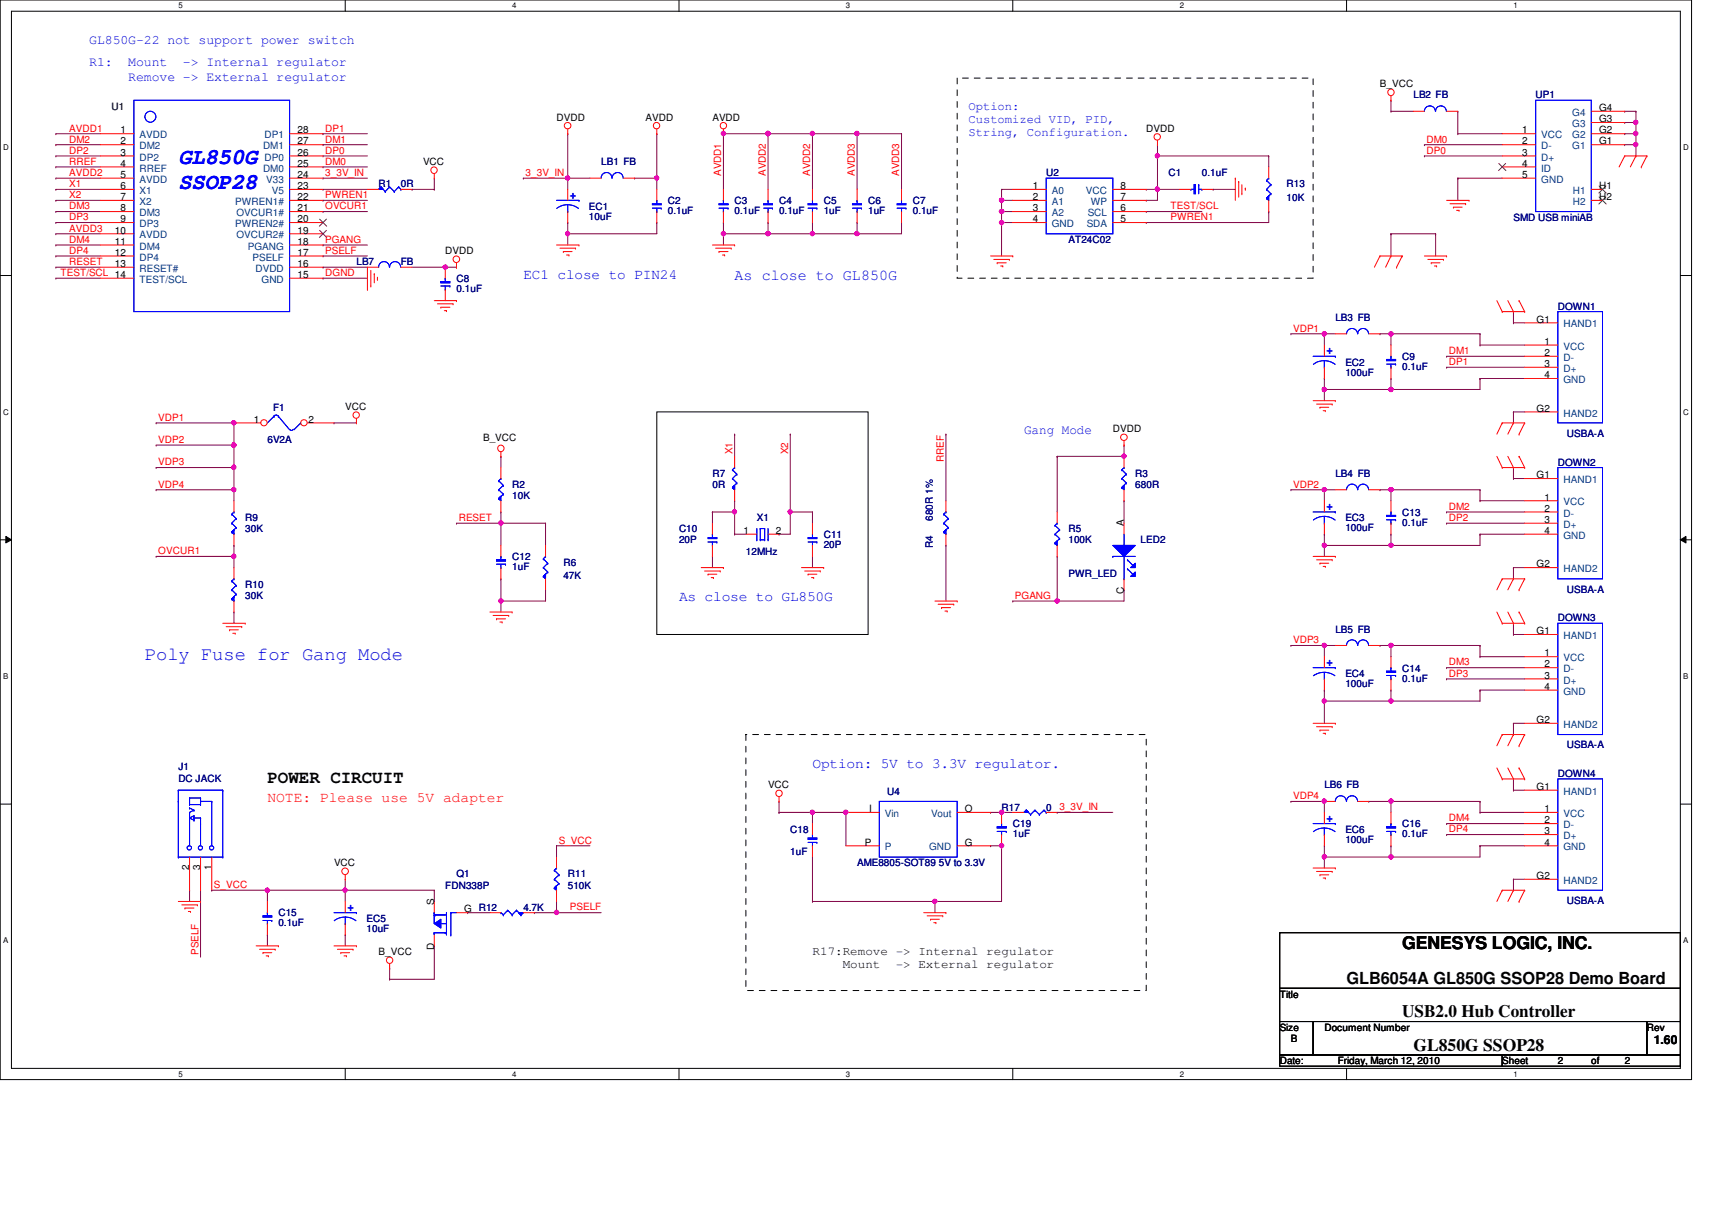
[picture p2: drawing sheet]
<svg xmlns="http://www.w3.org/2000/svg" width="297mm" height="210mm" viewBox="0 0 297 210" stroke-linecap="round" stroke-linejoin="round" font-family="sans-serif">
<defs><g id="words">
<g font-size="3.9" fill="#00f">
<text x="30.9" y="28.4">GL850G</text>
<text x="30.9" y="32.9">SSOP28</text>
</g>
<text font-size="3.3" fill="#00f" x="25.1" y="114.5">Poly Fuse for Gang Mode</text>
<g font-size="3">
<text x="46.4" y="135.8">POWER CIRCUIT</text>
<text x="243.3" y="164.6">GENESYS LOGIC, INC.</text>
<text x="243.3" y="176.5">USB2.0 Hub Controller</text>
<text x="245.2" y="182.3">GL850G SSOP28</text>
</g>
<text font-size="2.9" x="233.6" y="170.6">GLB6054A GL850G SSOP28 Demo Board</text>
<text font-size="2.7" fill="#00f" x="127.5" y="48.5">As close to GL850G</text>
<g font-size="2.5" fill="#00f">
<text x="90.8" y="48.3">EC1 close to PIN24</text>
<text x="117.8" y="104.3">As close to GL850G</text>
<text x="141" y="133.3">Option: 5V to 3.3V regulator.</text>
</g>
<text font-size="2.5" fill="#f00" x="46.4" y="139.1">NOTE: Please use 5V adapter</text>
<g font-size="2.3" fill="#00f">
<text x="15.5" y="11.5">R1:</text>
<text x="15.5" y="7.7">GL850G-22 not support power switch</text>
<text x="22.3" y="11.5">Mount</text>
<text x="31.7" y="11.5">-&gt; Internal regulator</text>
<text x="22.3" y="14">Remove -&gt; External regulator</text>
<text x="177.7" y="75.2">Gang Mode</text>
</g>
<g font-size="2.1" fill="#00f">
<text x="168" y="19">Option:</text>
<text x="168" y="21.3">Customized VID, PID,</text>
<text x="168" y="23.5">String, Configuration.</text>
</g>
<g font-size="2.1">
<text x="141" y="165.7">R17:Remove -&gt; Internal regulator</text>
<text x="146.2" y="168">Mount</text>
<text x="155.4" y="168">-&gt; External regulator</text>
<text x="286.9" y="181.1">1.60</text>
</g>
<g font-size="1.9" fill="#00f">
<text x="98.9" y="34.5">+</text>
<text x="230.2" y="61.5">+</text>
<text x="230.2" y="88.5">+</text>
<text x="230.2" y="115.5">+</text>
<text x="230.2" y="142.5">+</text>
<text x="60.3" y="158">+</text>
</g>
<g font-size="1.7">
<text x="239.4" y="15.2">B_VCC</text>
<text x="20.9" y="23.2">1</text>
<text x="51.6" y="23.2">28</text>
<text x="96.6" y="20.9">DVDD</text>
<text x="112" y="20.9">AVDD</text>
<text x="123.6" y="20.9">AVDD</text>
<text x="198.9" y="22.9">DVDD</text>
<text x="264.1" y="23.2">1</text>
<text x="277.4" y="23.2">G2</text>
<text x="277.4" y="21.2">G3</text>
<text x="277.4" y="19.3">G4</text>
<text x="20.9" y="25.1">2</text>
<text x="20.9" y="27">3</text>
<text x="20.9" y="28.9">4</text>
<text x="51.6" y="25.1">27</text>
<text x="51.6" y="27">26</text>
<text x="51.6" y="28.9">25</text>
<text x="73.4" y="28.7">VCC</text>
<text x="264.1" y="25.1">2</text>
<text x="264.1" y="27">3</text>
<text x="264.1" y="28.9">4</text>
<text x="277.4" y="25.1">G1</text>
<text x="20.9" y="30.9">5</text>
<text x="20.9" y="32.8">6</text>
<text x="20.9" y="34.7">7</text>
<text x="51.6" y="30.9">24</text>
<text x="51.6" y="32.8">23</text>
<text x="51.6" y="34.7">22</text>
<text x="179.2" y="32.8">1</text>
<text x="179.2" y="34.7">2</text>
<text x="194.4" y="32.8">8</text>
<text x="194.4" y="34.7">7</text>
<text x="264.1" y="30.9">5</text>
<text x="277.4" y="32.8">H1</text>
<text x="277.4" y="34.7">H2</text>
<text x="19.9" y="40.5">10</text>
<text x="20.9" y="36.7">8</text>
<text x="20.9" y="38.6">9</text>
<text x="51.6" y="36.7">21</text>
<text x="51.6" y="38.6">20</text>
<text x="51.6" y="40.5">19</text>
<text x="179.2" y="36.7">3</text>
<text x="179.2" y="38.6">4</text>
<text x="194.4" y="36.7">6</text>
<text x="194.4" y="38.6">5</text>
<text x="19.9" y="42.5">11</text>
<text x="19.9" y="44.4">12</text>
<text x="19.9" y="46.3">13</text>
<text x="51.6" y="46.3">16</text>
<text x="51.6" y="42.5">18</text>
<text x="51.6" y="44.4">17</text>
<text x="77.3" y="44.1">DVDD</text>
<text x="51.6" y="48.2">15</text>
<text x="266.6" y="56">G1</text>
<text x="268" y="59.8">1</text>
<text x="268" y="61.8">2</text>
<text x="268" y="63.7">3</text>
<text x="268" y="65.6">4</text>
<text x="59.9" y="71.1">VCC</text>
<text x="266.6" y="71.4">G2</text>
<text x="44.1" y="73.3">1</text>
<text x="53.5" y="73.3">2</text>
<text x="83.8" y="76.5">B_VCC</text>
<text x="193.1" y="75">DVDD</text>
<text x="266.6" y="83">G1</text>
<text x="268" y="86.8">1</text>
<text x="268" y="88.8">2</text>
<text x="129" y="92.6">1</text>
<text x="134.6" y="92.6">2</text>
<text x="195" y="91.3" transform="rotate(-90 195 91.3)">A</text>
<text x="268" y="90.7">3</text>
<text x="268" y="92.6">4</text>
<text x="266.6" y="98.4">G2</text>
<text x="195" y="103" transform="rotate(-90 195 103)">C</text>
<text x="266.6" y="110">G1</text>
<text x="268" y="113.9">1</text>
<text x="268" y="115.8">2</text>
<text x="268" y="117.7">3</text>
<text x="268" y="119.7">4</text>
<text x="266.6" y="125.4">G2</text>
<text x="133.3" y="136.7">VCC</text>
<text x="266.6" y="137">G1</text>
<text x="150.8" y="140.9">I</text>
<text x="167.4" y="140.9">O</text>
<text x="268" y="140.9">1</text>
<text x="268" y="142.8">2</text>
<text x="150.1" y="146.7">P</text>
<text x="167.4" y="146.7">G</text>
<text x="268" y="144.7">3</text>
<text x="268" y="146.7">4</text>
<text x="32.8" y="151" transform="rotate(-90 32.8 151)">2</text>
<text x="34.8" y="151" transform="rotate(-90 34.8 151)">3</text>
<text x="36.7" y="151" transform="rotate(-90 36.7 151)">1</text>
<text x="58" y="150.3">VCC</text>
<text x="266.6" y="152.5">G2</text>
<text x="75.3" y="157" transform="rotate(-90 75.3 157)">S</text>
<text x="80.6" y="158.3">G R12</text>
<text x="65.7" y="165.7">B_VCC</text>
<text x="75.3" y="164.8" transform="rotate(-90 75.3 164.8)">D</text>
<text x="222" y="173.1">Title</text>
<text x="222" y="178.8">Size</text>
<text x="229.8" y="178.8">Document Number</text>
<text x="285.7" y="178.8">Rev</text>
<text x="222" y="184.6">Date:</text>
<text x="224" y="180.8">B</text>
<text x="232.1" y="184.6">Friday, March 12, 2010</text>
<text x="260.6" y="184.6">Sheet</text>
<text x="270.3" y="184.6">2</text>
<text x="276.1" y="184.6">of</text>
<text x="281.9" y="184.6">2</text>
</g>
<g font-size="1.7" fill="#000080">
<text x="245.2" y="17.1">LB2 FB</text>
<text x="266.4" y="17.1">UP1</text>
<text x="104.3" y="28.7">LB1 FB</text>
<text x="65.7" y="32.5">R1</text>
<text x="69.6" y="32.5">0R</text>
<text x="115.9" y="35.4">C2</text>
<text x="127.5" y="35.4">C3</text>
<text x="135.2" y="35.4">C4</text>
<text x="142.9" y="35.4">C5</text>
<text x="150.6" y="35.4">C6</text>
<text x="158.4" y="35.4">C7</text>
<text x="181.5" y="30.6">U2</text>
<text x="202.7" y="30.6">C1</text>
<text x="208.5" y="30.6">0.1uF</text>
<text x="223.2" y="32.5">R13</text>
<text x="223.2" y="34.8">10K</text>
<text x="102.2" y="36.4">EC1</text>
<text x="102.2" y="38.1">10uF</text>
<text x="115.9" y="37.1">0.1uF</text>
<text x="127.5" y="37.1">0.1uF</text>
<text x="135.2" y="37.1">0.1uF</text>
<text x="142.9" y="37.1">1uF</text>
<text x="150.6" y="37.1">1uF</text>
<text x="158.4" y="37.1">0.1uF</text>
<text x="262.6" y="38.3">SMD USB miniAB</text>
<text x="61.8" y="46">LB7</text>
<text x="69.6" y="46">FB</text>
<text x="185.4" y="42.2">AT24C02</text>
<text x="79.2" y="48.9">C8</text>
<text x="79.2" y="50.7">0.1uF</text>
<text x="270.3" y="53.8">DOWN1</text>
<text x="231.7" y="55.7">LB3 FB</text>
<text x="233.4" y="63.4">EC2</text>
<text x="233.4" y="65.2">100uF</text>
<text x="243.3" y="62.4">C9</text>
<text x="243.3" y="64.2">0.1uF</text>
<text x="47.4" y="71.3">F1</text>
<text x="46.4" y="76.9">6V2A</text>
<text x="271.9" y="75.7">USBA-A</text>
<text x="123.6" y="82.7">R7</text>
<text x="197" y="82.7">R3</text>
<text x="231.7" y="82.7">LB4 FB</text>
<text x="270.3" y="80.8">DOWN2</text>
<text x="88.9" y="84.6">R2</text>
<text x="88.9" y="86.6">10K</text>
<text x="123.6" y="84.6">0R</text>
<text x="197" y="84.6">680R</text>
<text x="243.3" y="89.5">C13</text>
<text x="42.5" y="90.4">R9</text>
<text x="42.5" y="92.4">30K</text>
<text x="117.8" y="92.4">C10</text>
<text x="117.8" y="94.3">20P</text>
<text x="131.3" y="90.4">X1</text>
<text x="142.9" y="93.3">C11</text>
<text x="142.9" y="95">20P</text>
<text x="161.9" y="95" transform="rotate(-90 161.9 95)">R4</text>
<text x="161.9" y="90.3" transform="rotate(-90 161.9 90.3)">680R 1%</text>
<text x="185.4" y="92.4">R5</text>
<text x="185.4" y="94.3">100K</text>
<text x="197.9" y="94.3">LED2</text>
<text x="233.4" y="90.4">EC3</text>
<text x="233.4" y="92.2">100uF</text>
<text x="243.3" y="91.2">0.1uF</text>
<text x="88.9" y="97.2">C12</text>
<text x="88.9" y="98.9">1uF</text>
<text x="97.7" y="98.1">R6</text>
<text x="97.7" y="100.5">47K</text>
<text x="129.4" y="96.2">12MHz</text>
<text x="185.4" y="100.1">PWR_LED</text>
<text x="42.5" y="102">R10</text>
<text x="42.5" y="103.9">30K</text>
<text x="270.3" y="107.8">DOWN3</text>
<text x="271.9" y="102.8">USBA-A</text>
<text x="231.7" y="109.7">LB5 FB</text>
<text x="233.4" y="117.4">EC4</text>
<text x="233.4" y="119.2">100uF</text>
<text x="243.3" y="116.5">C14</text>
<text x="243.3" y="118.2">0.1uF</text>
<text x="271.9" y="129.8">USBA-A</text>
<text x="30.9" y="133.6">J1</text>
<text x="30.9" y="135.6">DC JACK</text>
<text x="153.9" y="137.9">U4</text>
<text x="229.8" y="136.7">LB6 FB</text>
<text x="270.3" y="134.8">DOWN4</text>
<text x="173.8" y="140.6">R17</text>
<text x="175.7" y="143.5">C19</text>
<text x="181.5" y="140.6">0</text>
<text x="243.3" y="143.5">C16</text>
<text x="137.1" y="144.5">C18</text>
<text x="137.1" y="148.3">1uF</text>
<text x="175.7" y="145.2">1uF</text>
<text x="233.4" y="144.5">EC6</text>
<text x="233.4" y="146.2">100uF</text>
<text x="243.3" y="145.2">0.1uF</text>
<text x="77.3" y="154.1">FDN338P</text>
<text x="79.2" y="152.2">Q1</text>
<text x="98.5" y="152.2">R11</text>
<text x="98.5" y="154.1">510K</text>
<text x="148.7" y="150.3">AME8805-SOT89 5V to 3.3V</text>
<text x="48.3" y="159">C15</text>
<text x="48.3" y="160.7">0.1uF</text>
<text x="63.6" y="159.9">EC5</text>
<text x="63.6" y="161.7">10uF</text>
<text x="90.8" y="158">4.7K</text>
<text x="271.9" y="156.8">USBA-A</text>
</g>
<g font-size="1.7" fill="#f00">
<text x="12" y="22.8">AVDD1</text>
<text x="56.4" y="22.8">DP1</text>
<text x="12" y="24.7">DM2</text>
<text x="12" y="28.6">RREF</text>
<text x="12" y="26.7">DP2</text>
<text x="56.4" y="24.7">DM1</text>
<text x="56.4" y="28.6">DM0</text>
<text x="56.4" y="26.7">DP0</text>
<text x="247.5" y="24.7">DM0</text>
<text x="247.5" y="26.7">DP0</text>
<text x="12" y="32.5">X1</text>
<text x="12" y="30.5">AVDD2</text>
<text x="12" y="34.4">X2</text>
<text x="56.4" y="30.5">3_3V_IN</text>
<text x="56.4" y="34.4">PWREN1</text>
<text x="91.2" y="30.5">3_3V_IN</text>
<text x="125.1" y="30.5" transform="rotate(-90 125.1 30.5)">AVDD1</text>
<text x="132.9" y="30.5" transform="rotate(-90 132.9 30.5)">AVDD2</text>
<text x="140.6" y="30.5" transform="rotate(-90 140.6 30.5)">AVDD2</text>
<text x="148.3" y="30.5" transform="rotate(-90 148.3 30.5)">AVDD3</text>
<text x="156" y="30.5" transform="rotate(-90 156 30.5)">AVDD3</text>
<text x="12" y="40.2">AVDD3</text>
<text x="12" y="38.2">DP3</text>
<text x="12" y="36.3">DM3</text>
<text x="56.4" y="36.3">OVCUR1</text>
<text x="203.1" y="36.3">TEST/SCL</text>
<text x="203.1" y="38.2">PWREN1</text>
<text x="10.5" y="47.9">TEST/SCL 14</text>
<text x="12" y="46">RESET</text>
<text x="12" y="44">DP4</text>
<text x="12" y="42.1">DM4</text>
<text x="56.4" y="42.1">PGANG</text>
<text x="56.4" y="47.9">DGND</text>
<text x="56.4" y="44">PSELF</text>
<text x="224.4" y="57.5">VDP1</text>
<text x="251.4" y="63.3">DP1</text>
<text x="251.4" y="61.4">DM1</text>
<text x="27.5" y="73">VDP1</text>
<text x="27.5" y="76.8">VDP2</text>
<text x="27.5" y="80.7">VDP3</text>
<text x="127.1" y="78.8" transform="rotate(-90 127.1 78.8)">X1</text>
<text x="136.7" y="78.8" transform="rotate(-90 136.7 78.8)">X2</text>
<text x="163.7" y="80.1" transform="rotate(-90 163.7 80.1)">RREF</text>
<text x="27.5" y="84.6">VDP4</text>
<text x="224.4" y="84.6">VDP2</text>
<text x="251.4" y="88.4">DM2</text>
<text x="79.6" y="90.4">RESET</text>
<text x="251.4" y="90.4">DP2</text>
<text x="27.5" y="96.1">OVCUR1</text>
<text x="176.1" y="103.9">PGANG</text>
<text x="224.4" y="111.6">VDP3</text>
<text x="251.4" y="117.4">DP3</text>
<text x="251.4" y="115.4">DM3</text>
<text x="183.8" y="140.5">3_3V_IN</text>
<text x="224.4" y="138.6">VDP4</text>
<text x="251.4" y="142.5">DM4</text>
<text x="96.9" y="146.3">S_VCC</text>
<text x="251.4" y="144.4">DP4</text>
<text x="37.1" y="154.1">S_VCC</text>
<text x="98.9" y="157.9">PSELF</text>
<text x="34.4" y="165.7" transform="rotate(-90 34.4 165.7)">PSELF</text>
</g>
<text font-size="1.7" fill="#004040" x="19.3" y="19">U1</text>
<g font-size="1.7" fill="#004080">
<text x="272.8" y="22.1">G3</text>
<text x="272.8" y="20.1">G4</text>
<text x="24.2" y="25.9">DM2</text>
<text x="24.2" y="27.9">DP2</text>
<text x="24.2" y="29.8">RREF</text>
<text x="24.2" y="24">AVDD</text>
<text x="45.6" y="25.9">DM1</text>
<text x="45.6" y="29.8">DM0</text>
<text x="45.9" y="24">DP1</text>
<text x="45.9" y="27.9">DP0</text>
<text x="267.4" y="24">VCC</text>
<text x="267.4" y="25.9">D-</text>
<text x="267.4" y="27.9">D+</text>
<text x="267.4" y="29.8">ID</text>
<text x="272.8" y="25.9">G1</text>
<text x="272.8" y="24">G2</text>
<text x="24.2" y="31.7">AVDD</text>
<text x="24.2" y="33.7">X1</text>
<text x="24.2" y="35.6">X2</text>
<text x="40.8" y="35.6">PWREN1#</text>
<text x="46.2" y="31.7">V33</text>
<text x="47.2" y="33.7">V5</text>
<text x="182.5" y="33.7">A0</text>
<text x="182.5" y="35.6">A1</text>
<text x="188.4" y="33.7">VCC</text>
<text x="189.3" y="35.6">WP</text>
<text x="267.4" y="31.7">GND</text>
<text x="272.9" y="33.7">H1</text>
<text x="272.9" y="35.6">H2</text>
<text x="24.2" y="37.5">DM3</text>
<text x="24.2" y="39.4">DP3</text>
<text x="24.2" y="41.4">AVDD</text>
<text x="40.8" y="39.4">PWREN2#</text>
<text x="41" y="37.5">OVCUR1#</text>
<text x="41" y="41.4">OVCUR2#</text>
<text x="182.5" y="37.5">A2</text>
<text x="182.5" y="39.4">GND</text>
<text x="188.5" y="39.4">SDA</text>
<text x="188.7" y="37.5">SCL</text>
<text x="24.2" y="43.3">DM4</text>
<text x="24.2" y="45.2">DP4</text>
<text x="24.2" y="47.2">RESET#</text>
<text x="43" y="43.3">PGANG</text>
<text x="43.8" y="45.2">PSELF</text>
<text x="44.3" y="47.2">DVDD</text>
<text x="24.2" y="49.1">TEST/SCL</text>
<text x="45.4" y="49.1">GND</text>
<text x="271.3" y="56.8">HAND1</text>
<text x="271.3" y="60.7">VCC</text>
<text x="271.3" y="62.6">D-</text>
<text x="271.3" y="64.5">D+</text>
<text x="271.3" y="66.5">GND</text>
<text x="271.3" y="72.3">HAND2</text>
<text x="271.3" y="83.8">HAND1</text>
<text x="271.3" y="87.7">VCC</text>
<text x="271.3" y="89.6">D-</text>
<text x="271.3" y="91.6">D+</text>
<text x="271.3" y="93.5">GND</text>
<text x="271.3" y="99.3">HAND2</text>
<text x="271.3" y="110.9">HAND1</text>
<text x="271.3" y="114.7">VCC</text>
<text x="271.3" y="116.6">D-</text>
<text x="271.3" y="118.6">D+</text>
<text x="271.3" y="120.5">GND</text>
<text x="271.3" y="126.3">HAND2</text>
<text x="271.3" y="137.9">HAND1</text>
<text x="153.5" y="141.7">Vin</text>
<text x="161.5" y="141.7">Vout</text>
<text x="271.3" y="141.7">VCC</text>
<text x="271.3" y="143.7">D-</text>
<text x="153.5" y="147.5">P</text>
<text x="161.2" y="147.5">GND</text>
<text x="271.3" y="145.6">D+</text>
<text x="271.3" y="147.5">GND</text>
<text x="271.3" y="153.3">HAND2</text>
</g>
<g font-size="1.4">
<text x="30.9" y="1.4">5</text>
<text x="88.9" y="1.4">4</text>
<text x="146.8" y="1.4">3</text>
<text x="204.7" y="1.4">2</text>
<text x="262.6" y="1.4">1</text>
<text x=".5" y="26.1">D</text>
<text x="292.1" y="26.1">D</text>
<text x=".5" y="71.9">C</text>
<text x="292.1" y="71.9">C</text>
<text x=".5" y="117.8">B</text>
<text x="292.1" y="117.8">B</text>
<text x=".5" y="163.6">A</text>
<text x="292.1" y="163.6">A</text>
<text x="30.9" y="186.8">5</text>
<text x="88.9" y="186.8">4</text>
<text x="146.8" y="186.8">3</text>
<text x="204.7" y="186.8">2</text>
<text x="262.6" y="186.8">1</text>
</g>
</g></defs>
<path d="M0 0h293.5v187.3h-293.5zM2 1.9h289.5v183.4h-289.5z" fill="none" stroke="#000" stroke-width=".17"/>
<g fill="#fff">
<path d="M30.9 .2h.8v1.5h-.8z"/>
<path d="M30.9 185.5h.8v1.6h-.8z"/>
</g>
<path d="M59.9 0v1.9M59.9 185.3v2" fill="none" stroke="#000" stroke-width=".17"/>
<g fill="#fff">
<path d="M88.9 .2h.7v1.5h-.7z"/>
<path d="M88.9 185.5h.7v1.6h-.7z"/>
</g>
<path d="M117.8 0v1.9M117.8 185.3v2" fill="none" stroke="#000" stroke-width=".17"/>
<g fill="#fff">
<path d="M146.8 .2h.7v1.5h-.7z"/>
<path d="M146.8 185.5h.7v1.6h-.7z"/>
</g>
<path d="M175.7 0v1.9M175.7 185.3v2" fill="none" stroke="#000" stroke-width=".17"/>
<g fill="#fff">
<path d="M204.7 .2h.7v1.5h-.7z"/>
<path d="M204.7 185.5h.7v1.6h-.7z"/>
</g>
<path d="M233.6 0v1.9M233.6 185.3v2" fill="none" stroke="#000" stroke-width=".17"/>
<g fill="#fff">
<path d="M262.6 .2h.8v1.5h-.8z"/>
<path d="M262.6 185.5h.8v1.6h-.8z"/>
<path d="M.5 24.8h1v1.6h-1z"/>
<path d="M292.1 24.8h.9v1.6h-.9z"/>
<path d="M.5 70.7h1v1.5h-1z"/>
<path d="M292.1 70.7h.9v1.5h-.9z"/>
</g>
<path d="M0 47.8h2M291.5 47.8h2" fill="none" stroke="#000" stroke-width=".17"/>
<g fill="#fff">
<path d="M.5 116.5h.9v1.6h-.9z"/>
<path d="M292.1 116.5h.8v1.6h-.8z"/>
</g>
<path d="M0 93.6h2M1 93l1 .6-1 .6zM291.5 93.6l1-.6v1.2zM291.5 93.6h2" fill="none" stroke="#000" stroke-width=".17"/>
<path d="M1 93l1 .6-1 .6zM291.5 93.6l1-.6v1.2z" fill="#000"/>
<g fill="#fff">
<path d="M.5 162.4h.9v1.5h-.9z"/>
<path d="M292.1 162.4h.8v1.5h-.8z"/>
</g>
<path d="M0 139.5h2M291.5 139.5h2" fill="none" stroke="#000" stroke-width=".17"/>
<path d="M9.7 23.2h.1M9.7 23.2h7.7M56 42.5h.1M56 48.3h.1M56 42.5h7.8M56 48.3h7.8M164.1 75.3h.1M164.1 75.3v11.6M86.9 90.8h.1M86.9 90.8h7.8M164.1 94.6h.1M164.1 94.6v9.7" fill="none" stroke="#800040" stroke-width=".17"/>
<circle cx="86.9" cy="90.7" r=".38" fill="#f0f"/>
<circle cx="86.9" cy="90.7" r=".38" fill="none" stroke="#f0f" stroke-width=".17"/>
<g fill="none" stroke="#800040" stroke-width=".17">
<path d="M9.7 25.1h.1M9.7 29h.1M9.7 32.9h.1M9.7 30.9h.1M9.7 27.1h.1M9.7 34.8h.1M9.7 30.9h7.7M9.7 25.1h7.7M9.7 29h7.7M9.7 32.9h7.7M9.7 27.1h7.7M9.7 34.8h7.7"/>
<path d="M56 30.9h.1M56 36.7h.1M56 30.9h7.8M56 36.7h7.8M141 38.6h.1M141 38.6v2h-7.7M9.7 40.6h.1M9.7 46.4h.1M9.7 40.6h7.7M9.7 46.4h7.7M56 44.4h.1M56 46.4h.1"/>
<path d="M56 44.4h7.8M56 46.4h7.8M125.5 40.6h.1M125.5 40.6v1.9M133.3 40.6h.1"/>
</g>
<circle cx="140.9" cy="40.5" r=".37" fill="#f0f"/>
<circle cx="140.9" cy="40.5" r=".37" fill="none" stroke="#f0f" stroke-width=".17"/>
<circle cx="133.2" cy="40.5" r=".37" fill="#f0f"/>
<circle cx="133.2" cy="40.5" r=".37" fill="none" stroke="#f0f" stroke-width=".17"/>
<path d="M133.3 38.6h.1M133.3 38.6v2M148.7 38.6h.1M148.7 38.6v2h-7.7M156.4 38.6h.1M156.4 38.6v2M141 40.6h.1" fill="none" stroke="#800040" stroke-width=".17"/>
<circle cx="148.7" cy="40.5" r=".37" fill="#f0f"/>
<circle cx="148.7" cy="40.5" r=".37" fill="none" stroke="#f0f" stroke-width=".17"/>
<path d="M133.3 23.2h.1M133.3 23.2v9.7M133.3 23.2h7.7M148.7 23.2h.1M148.7 23.2v9.7M156.4 23.2h.1M156.4 23.2v9.7" fill="none" stroke="#800040" stroke-width=".17"/>
<circle cx="133.2" cy="23.2" r=".38" fill="#f0f"/>
<circle cx="133.2" cy="23.2" r=".38" fill="none" stroke="#f0f" stroke-width=".17"/>
<path d="M125.5 23.2h.1M125.5 23.2h7.8" fill="none" stroke="#800040" stroke-width=".17"/>
<circle cx="133.2" cy="23.2" r=".38" fill="#f0f"/>
<circle cx="133.2" cy="23.2" r=".38" fill="none" stroke="#f0f" stroke-width=".17"/>
<circle cx="125.5" cy="23.2" r=".38" fill="#f0f"/>
<circle cx="125.5" cy="23.2" r=".38" fill="none" stroke="#f0f" stroke-width=".17"/>
<path d="M125.5 23.2h.1M125.5 23.2v9.7M148.7 23.2h.1M148.7 23.2h7.7" fill="none" stroke="#800040" stroke-width=".17"/>
<circle cx="148.7" cy="23.2" r=".38" fill="#f0f"/>
<circle cx="148.7" cy="23.2" r=".38" fill="none" stroke="#f0f" stroke-width=".17"/>
<g fill="none" stroke="#800040" stroke-width=".17">
<path d="M9.7 38.6h.1M9.7 36.7h.1M9.7 38.6h7.7M9.7 36.7h7.7M98.5 30.9h.1M98.5 30.9v2M98.5 30.9h3.9M141 23.2h.1M141 23.2v9.7M9.7 44.4h.1M9.7 42.5h.1M9.7 44.4h7.7"/>
<path d="M9.7 42.5h7.7M86.9 79.2h.1M86.9 79.2v1.9M86.9 88.8h.1M86.9 88.8v2M86.9 104.3h.1M86.9 104.3v1.9"/>
</g>
<circle cx="98.5" cy="30.9" r=".37" fill="#f0f"/>
<circle cx="98.5" cy="30.9" r=".37" fill="none" stroke="#f0f" stroke-width=".17"/>
<path d="M98.5 40.6h.1M98.5 40.6v1.9M98.5 40.6h15.5" fill="none" stroke="#800040" stroke-width=".17"/>
<circle cx="98.5" cy="40.5" r=".37" fill="#f0f"/>
<circle cx="98.5" cy="40.5" r=".37" fill="none" stroke="#f0f" stroke-width=".17"/>
<path d="M110.1 30.9h.1M110.1 30.9h3.9" fill="none" stroke="#800040" stroke-width=".17"/>
<circle cx="113.9" cy="30.9" r=".37" fill="#f0f"/>
<circle cx="113.9" cy="30.9" r=".37" fill="none" stroke="#f0f" stroke-width=".17"/>
<g fill="none" stroke="#800040" stroke-width=".17">
<path d="M56 25.1h.1M56 23.2h.1M56 29h.1M56 27.1h.1M56 25.1h7.8M56 23.2h7.8M56 29h7.8M56 27.1h7.8M114 38.6h.1M114 38.6v2M94.7 90.8h.1M94.7 90.8v3.8"/>
<path d="M86.9 104.3h.1M94.7 102.3h.1M94.7 102.3v2h-7.8"/>
</g>
<circle cx="86.9" cy="104.2" r=".37" fill="#f0f"/>
<circle cx="86.9" cy="104.2" r=".37" fill="none" stroke="#f0f" stroke-width=".17"/>
<path d="M86.9 100.4h.1M86.9 100.4v3.9M96.6 146.7h.1M96.6 158.3h.1M96.6 146.7v2M96.6 158.3h7.7" fill="none" stroke="#800040" stroke-width=".17"/>
<circle cx="96.6" cy="158.3" r=".38" fill="#f0f"/>
<circle cx="96.6" cy="158.3" r=".38" fill="none" stroke="#f0f" stroke-width=".17"/>
<g fill="none" stroke="#800040" stroke-width=".17">
<path d="M32.9 154.4h.1M32.9 154.4v2M34.8 154.4h.1M34.8 154.4v11.6M36.7 154.4h.1M36.7 154.4h9.7M46.4 154.4h.1M46.4 154.4v2M59.9 154.4h.1M59.9 154.4h15.4M59.9 154.4v2M81.1 158.3h.1"/>
<path d="M81.1 158.3h3.9M96.6 146.7h.1M96.6 156.4h.1M96.6 146.7h5.8M96.6 156.4v1.9M46.4 162.2h.1M46.4 162.2v1.9M59.9 162.2h.1M59.9 162.2v1.9"/>
</g>
<circle cx="59.9" cy="154.4" r=".38" fill="#f0f"/>
<circle cx="59.9" cy="154.4" r=".38" fill="none" stroke="#f0f" stroke-width=".17"/>
<path d="M241.3 67.6h.1M241.3 67.6h15.5M75.3 154.4h.1M75.3 154.4v2M67.6 168h.1M67.6 169.9h.1M67.6 168v1.9M75.3 164.1h.1M75.3 164.1v5.8h-7.7" fill="none" stroke="#800040" stroke-width=".17"/>
<circle cx="241.3" cy="67.6" r=".38" fill="#f0f"/>
<circle cx="241.3" cy="67.6" r=".38" fill="none" stroke="#f0f" stroke-width=".17"/>
<path d="M229.8 57.9h.1M229.8 57.9h1.9M256.8 65.7h.1M256.8 65.7h7.7M262.6 71.5h.1M262.6 71.5h1.9" fill="none" stroke="#800040" stroke-width=".17"/>
<circle cx="229.7" cy="57.9" r=".38" fill="#f0f"/>
<circle cx="229.7" cy="57.9" r=".38" fill="none" stroke="#f0f" stroke-width=".17"/>
<path d="M241.3 57.9h.1M241.3 57.9h15.5" fill="none" stroke="#800040" stroke-width=".17"/>
<circle cx="241.3" cy="57.9" r=".38" fill="#f0f"/>
<circle cx="241.3" cy="57.9" r=".38" fill="none" stroke="#f0f" stroke-width=".17"/>
<path d="M229.8 67.6h.1M229.8 67.6v1.9M241.3 65.7h.1M241.3 65.7v1.9" fill="none" stroke="#800040" stroke-width=".17"/>
<circle cx="229.7" cy="67.6" r=".38" fill="#f0f"/>
<circle cx="229.7" cy="67.6" r=".38" fill="none" stroke="#f0f" stroke-width=".17"/>
<g fill="none" stroke="#800040" stroke-width=".17">
<path d="M241.3 17.4h.1M241.3 19.3h.1M241.3 17.4v1.9M241.3 19.3h3.9M252.9 19.3h.1M252.9 19.3v3.9M252.9 30.9h.1M252.9 23.2h.1M252.9 30.9h7.7M252.9 30.9v3.9M252.9 23.2h7.7M229.8 57.9h.1"/>
<path d="M229.8 57.9v2M241.3 40.6h.1M241.3 57.9h.1M241.3 40.6v3.8M241.3 57.9v2M241.3 40.6h7.8M249.1 40.6h.1M249.1 40.6v3.8M256.8 59.9h.1M256.8 57.9h.1M256.8 59.9h7.7M256.8 57.9v2"/>
<path d="M262.6 56h.1M262.6 54.1h.1M262.6 54.1v1.9M262.6 56h1.9M256.8 65.7h.1M256.8 65.7v1.9M262.6 71.5h.1M262.6 71.5v1.9M229.8 94.6h.1M229.8 94.6v1.9M241.3 94.6h.1M241.3 94.6h15.5"/>
<path d="M256.8 85h.1M256.8 85v1.9"/>
</g>
<circle cx="241.3" cy="94.6" r=".37" fill="#f0f"/>
<circle cx="241.3" cy="94.6" r=".37" fill="none" stroke="#f0f" stroke-width=".17"/>
<path d="M241.3 85h.1M241.3 85h15.5M256.8 92.7h.1M256.8 92.7v1.9" fill="none" stroke="#800040" stroke-width=".17"/>
<circle cx="241.3" cy="84.9" r=".37" fill="#f0f"/>
<circle cx="241.3" cy="84.9" r=".37" fill="none" stroke="#f0f" stroke-width=".17"/>
<path d="M229.8 85h.1M229.8 85v1.9M229.8 85h1.9M241.3 85h.1M241.3 85v1.9M256.8 92.7h.1M256.8 92.7h7.7M262.6 83h.1M262.6 98.5h.1M262.6 83h1.9M262.6 98.5v1.9" fill="none" stroke="#800040" stroke-width=".17"/>
<circle cx="229.8" cy="84.9" r=".37" fill="#f0f"/>
<circle cx="229.8" cy="84.9" r=".37" fill="none" stroke="#f0f" stroke-width=".17"/>
<path d="M241.3 92.7h.1M241.3 92.7v1.9M256.8 86.9h.1M256.8 86.9h7.7M262.6 98.5h.1M262.6 81.1h.1M262.6 98.5h1.9M262.6 81.1v1.9M46.4 154.4h.1M46.4 154.4h13.5" fill="none" stroke="#800040" stroke-width=".17"/>
<circle cx="46.4" cy="154.4" r=".38" fill="#f0f"/>
<circle cx="46.4" cy="154.4" r=".38" fill="none" stroke="#f0f" stroke-width=".17"/>
<path d="M229.8 94.6h.1M229.8 94.6h11.5M92.7 158.3h.1M92.7 158.3h3.9" fill="none" stroke="#800040" stroke-width=".17"/>
<circle cx="229.8" cy="94.6" r=".37" fill="#f0f"/>
<circle cx="229.8" cy="94.6" r=".37" fill="none" stroke="#f0f" stroke-width=".17"/>
<path d="M229.8 92.7h.1M229.8 92.7v1.9M239.4 85h.1M239.4 85h1.9M229.8 148.7h.1M229.8 148.7h11.5" fill="none" stroke="#800040" stroke-width=".17"/>
<circle cx="241.3" cy="148.6" r=".38" fill="#f0f"/>
<circle cx="241.3" cy="148.6" r=".38" fill="none" stroke="#f0f" stroke-width=".17"/>
<circle cx="229.7" cy="148.6" r=".38" fill="#f0f"/>
<circle cx="229.7" cy="148.6" r=".38" fill="none" stroke="#f0f" stroke-width=".17"/>
<path d="M229.8 121.6h.1M229.8 121.6v3.9M241.3 139h.1M241.3 121.6h.1M241.3 139v1.9M241.3 121.6h15.5M229.8 146.7h.1M229.8 146.7v2M256.8 146.7h.1M256.8 146.7v2" fill="none" stroke="#800040" stroke-width=".17"/>
<circle cx="229.8" cy="121.6" r=".37" fill="#f0f"/>
<circle cx="229.8" cy="121.6" r=".37" fill="none" stroke="#f0f" stroke-width=".17"/>
<path d="M241.3 112h.1M241.3 112h15.5M256.8 112h.1M256.8 119.7h.1M256.8 112v1.9M256.8 119.7v1.9" fill="none" stroke="#800040" stroke-width=".17"/>
<circle cx="241.3" cy="111.9" r=".37" fill="#f0f"/>
<circle cx="241.3" cy="111.9" r=".37" fill="none" stroke="#f0f" stroke-width=".17"/>
<g fill="none" stroke="#800040" stroke-width=".17">
<path d="M229.8 112h.1M229.8 112v1.9M241.3 112h.1M241.3 112v1.9M256.8 119.7h.1M256.8 119.7h7.7M262.6 110.1h.1M262.6 110.1h1.9M241.3 139h.1M241.3 139h15.5M262.6 125.5h.1M262.6 125.5v1.9"/>
<path d="M256.8 146.7h.1M256.8 146.7h7.7M262.6 152.5h.1M262.6 152.5v1.9M262.6 152.5h1.9"/>
</g>
<circle cx="241.3" cy="139" r=".38" fill="#f0f"/>
<circle cx="241.3" cy="139" r=".38" fill="none" stroke="#f0f" stroke-width=".17"/>
<path d="M229.8 112h.1M229.8 112h1.9M262.6 137.1h.1M262.6 137.1h1.9" fill="none" stroke="#800040" stroke-width=".17"/>
<circle cx="229.8" cy="111.9" r=".37" fill="#f0f"/>
<circle cx="229.8" cy="111.9" r=".37" fill="none" stroke="#f0f" stroke-width=".17"/>
<path d="M224 139h.1M224 139h5.8M262.6 135.1h.1M262.6 125.5h.1M262.6 135.1v2M262.6 125.5h1.9M241.3 146.7h.1M241.3 146.7v2" fill="none" stroke="#800040" stroke-width=".17"/>
<circle cx="229.7" cy="139" r=".38" fill="#f0f"/>
<circle cx="229.7" cy="139" r=".38" fill="none" stroke="#f0f" stroke-width=".17"/>
<path d="M241.3 119.7h.1M241.3 119.7v1.9M256.8 113.9h.1M256.8 113.9h7.7" fill="none" stroke="#800040" stroke-width=".17"/>
<circle cx="241.3" cy="121.6" r=".37" fill="#f0f"/>
<circle cx="241.3" cy="121.6" r=".37" fill="none" stroke="#f0f" stroke-width=".17"/>
<g fill="none" stroke="#800040" stroke-width=".17">
<path d="M183.4 104.3h.1M183.4 104.3h11.6M224 112h.1M224 112h5.8M229.8 119.7h.1M229.8 119.7v1.9M239.4 112h.1M239.4 112h1.9M262.6 108.1h.1M262.6 108.1v2M229.8 139h.1M229.8 139v1.9"/>
<path d="M237.5 139h.1M237.5 139h3.8M256.8 139h.1M256.8 139v1.9M229.8 148.7h.1M229.8 148.7v1.9M241.3 148.7h.1M241.3 148.7h15.5M256.8 140.9h.1M256.8 140.9h7.7"/>
</g>
<circle cx="183.4" cy="104.2" r=".37" fill="#f0f"/>
<circle cx="183.4" cy="104.2" r=".37" fill="none" stroke="#f0f" stroke-width=".17"/>
<path d="M183.4 79.2h.1M183.4 79.2v9.6M183.4 79.2h11.6M183.4 96.5h.1M183.4 96.5v7.8M195 86.9h.1M195 86.9v3.9M195 102.3h.1M195 102.3v2" fill="none" stroke="#800040" stroke-width=".17"/>
<circle cx="195" cy="79.1" r=".37" fill="#f0f"/>
<circle cx="195" cy="79.1" r=".37" fill="none" stroke="#f0f" stroke-width=".17"/>
<path d="M195 77.2h.1M195 77.2v2M27.1 96.5h.1M27.1 96.5h13.5M40.6 85h.1M40.6 96.5h.1M40.6 85v1.9M40.6 96.5v2" fill="none" stroke="#800040" stroke-width=".17"/>
<circle cx="40.6" cy="96.5" r=".38" fill="#f0f"/>
<circle cx="40.6" cy="96.5" r=".38" fill="none" stroke="#f0f" stroke-width=".17"/>
<path d="M27.1 73.4h.1M27.1 73.4h13.5M40.6 73.4h.1M40.6 73.4v3.8M40.6 106.2h.1M40.6 106.2v1.9" fill="none" stroke="#800040" stroke-width=".17"/>
<circle cx="40.6" cy="77.2" r=".38" fill="#f0f"/>
<circle cx="40.6" cy="77.2" r=".38" fill="none" stroke="#f0f" stroke-width=".17"/>
<circle cx="40.6" cy="73.3" r=".37" fill="#f0f"/>
<circle cx="40.6" cy="73.3" r=".37" fill="none" stroke="#f0f" stroke-width=".17"/>
<path d="M27.1 77.2h.1M27.1 77.2h13.5M40.6 77.2h.1M40.6 77.2v3.9M58 73.4h.1M58 73.4h3.8" fill="none" stroke="#800040" stroke-width=".17"/>
<circle cx="40.6" cy="77.2" r=".38" fill="#f0f"/>
<circle cx="40.6" cy="77.2" r=".38" fill="none" stroke="#f0f" stroke-width=".17"/>
<path d="M27.1 81.1h.1M27.1 85h.1M27.1 81.1h13.5M27.1 85h13.5" fill="none" stroke="#800040" stroke-width=".17"/>
<circle cx="40.6" cy="84.9" r=".37" fill="#f0f"/>
<circle cx="40.6" cy="84.9" r=".37" fill="none" stroke="#f0f" stroke-width=".17"/>
<path d="M40.6 94.6h.1M40.6 81.1h.1M40.6 81.1v3.9M40.6 94.6v1.9" fill="none" stroke="#800040" stroke-width=".17"/>
<circle cx="40.6" cy="81.1" r=".38" fill="#f0f"/>
<circle cx="40.6" cy="81.1" r=".38" fill="none" stroke="#f0f" stroke-width=".17"/>
<path d="M125.5 40.6h.1M125.5 40.6h7.8" fill="none" stroke="#800040" stroke-width=".17"/>
<circle cx="133.2" cy="40.5" r=".37" fill="#f0f"/>
<circle cx="133.2" cy="40.5" r=".37" fill="none" stroke="#f0f" stroke-width=".17"/>
<circle cx="125.5" cy="40.5" r=".37" fill="#f0f"/>
<circle cx="125.5" cy="40.5" r=".37" fill="none" stroke="#f0f" stroke-width=".17"/>
<g fill="none" stroke="#800040" stroke-width=".17">
<path d="M281.9 19.3h.1M281.9 19.3h1.9M283.8 19.3h.1M283.8 19.3v3.9M90.8 30.9h.1M98.5 23.2h.1M98.5 38.6h.1M98.5 23.2v7.7h-7.7M98.5 38.6v2M114 23.2h.1M114 30.9h.1M114 23.2v9.7"/>
<path d="M281.9 21.3h.1M281.9 21.3h1.9M283.8 21.3h.1M175.7 104.3h.1M175.7 104.3h7.7"/>
</g>
<circle cx="283.8" cy="21.2" r=".37" fill="#f0f"/>
<circle cx="283.8" cy="21.2" r=".37" fill="none" stroke="#f0f" stroke-width=".17"/>
<path d="M281.9 23.2h.1M281.9 23.2h1.9M283.8 25.1h.1M283.8 25.1v2" fill="none" stroke="#800040" stroke-width=".17"/>
<circle cx="283.8" cy="25.1" r=".37" fill="#f0f"/>
<circle cx="283.8" cy="25.1" r=".37" fill="none" stroke="#f0f" stroke-width=".17"/>
<path d="M281.9 25.1h.1M283.8 23.2h.1M283.8 23.2v1.9h-1.9" fill="none" stroke="#800040" stroke-width=".17"/>
<circle cx="283.8" cy="23.2" r=".38" fill="#f0f"/>
<circle cx="283.8" cy="23.2" r=".38" fill="none" stroke="#f0f" stroke-width=".17"/>
<g fill="none" stroke="#800040" stroke-width=".17">
<path d="M56 32.9h.1M56 32.9h7.8M71.5 32.9h.1M71.5 32.9h3.8M125.5 38.6h.1M125.5 38.6v2M173.8 38.6h.1M173.8 38.6h1.9M198.9 32.9h.1M200.8 27.1h.1M200.8 27.1v5.8h-1.9M148.7 40.6h.1"/>
<path d="M148.7 40.6h7.7"/>
</g>
<circle cx="200.8" cy="32.8" r=".38" fill="#f0f"/>
<circle cx="200.8" cy="32.8" r=".38" fill="none" stroke="#f0f" stroke-width=".17"/>
<circle cx="200.8" cy="27" r=".37" fill="#f0f"/>
<circle cx="200.8" cy="27" r=".37" fill="none" stroke="#f0f" stroke-width=".17"/>
<path d="M173.8 38.6h.1M173.8 36.7h.1M173.8 36.7v7.7" fill="none" stroke="#800040" stroke-width=".17"/>
<circle cx="173.8" cy="38.6" r=".38" fill="#f0f"/>
<circle cx="173.8" cy="38.6" r=".38" fill="none" stroke="#f0f" stroke-width=".17"/>
<circle cx="173.8" cy="36.7" r=".37" fill="#f0f"/>
<circle cx="173.8" cy="36.7" r=".37" fill="none" stroke="#f0f" stroke-width=".17"/>
<g fill="none" stroke="#800040" stroke-width=".17">
<path d="M173.8 36.7h.1M173.8 32.9h.1M173.8 34.8h.1M173.8 36.7h1.9M173.8 32.9h1.9M173.8 32.9v3.8M173.8 34.8h1.9M198.9 36.7h.1M198.9 34.8h.1M198.9 36.7h9.6M200.8 32.9h.1M200.8 25.1h.1"/>
<path d="M200.8 27.1h.1M200.8 25.1v2M200.8 32.9v1.9h-1.9M200.8 27.1h19.3M200.8 32.9h3.9M210.5 32.9h.1M210.5 32.9h3.8M220.1 27.1h.1M220.1 36.7h.1M220.1 27.1v1.9M220.1 36.7v1.9"/>
</g>
<circle cx="173.8" cy="36.7" r=".37" fill="#f0f"/>
<circle cx="173.8" cy="36.7" r=".37" fill="none" stroke="#f0f" stroke-width=".17"/>
<circle cx="173.8" cy="34.7" r=".37" fill="#f0f"/>
<circle cx="173.8" cy="34.7" r=".37" fill="none" stroke="#f0f" stroke-width=".17"/>
<g fill="none" stroke="#800040" stroke-width=".17">
<path d="M56 34.8h.1M56 34.8h7.8M198.9 38.6h.1M198.9 38.6h21.2M247.1 25.1h.1M247.1 27.1h.1M247.1 25.1h13.5M247.1 27.1h13.5M9.7 48.3h.1M9.7 48.3h7.7M251 63.7h.1M251 61.8h.1"/>
<path d="M251 63.7h13.5M251 61.8h13.5M251 90.8h.1M251 88.8h.1M251 90.8h13.5M251 88.8h13.5M251 117.8h.1M251 115.8h.1M251 117.8h13.5M251 115.8h13.5M141 140.9h.1M141 140.9h5.8"/>
<path d="M146.8 140.9h.1M146.8 140.9v5.8M251 144.8h.1M251 142.9h.1M251 144.8h13.5M251 142.9h13.5"/>
</g>
<circle cx="146.7" cy="140.9" r=".37" fill="#f0f"/>
<circle cx="146.7" cy="140.9" r=".37" fill="none" stroke="#f0f" stroke-width=".17"/>
<circle cx="140.9" cy="140.9" r=".37" fill="#f0f"/>
<circle cx="140.9" cy="140.9" r=".37" fill="none" stroke="#f0f" stroke-width=".17"/>
<path d="M135.2 140.9h.1M135.2 140.9h5.8M141 140.9h.1M141 140.9v2M162.2 156.4h.1M162.2 156.4v1.9M162.2 156.4h11.6" fill="none" stroke="#800040" stroke-width=".17"/>
<circle cx="162.2" cy="156.4" r=".37" fill="#f0f"/>
<circle cx="162.2" cy="156.4" r=".37" fill="none" stroke="#f0f" stroke-width=".17"/>
<path d="M173.8 146.7h.1M173.8 146.7v9.7M183.4 140.9h.1M183.4 140.9h9.7" fill="none" stroke="#800040" stroke-width=".17"/>
<circle cx="173.8" cy="146.7" r=".37" fill="#f0f"/>
<circle cx="173.8" cy="146.7" r=".37" fill="none" stroke="#f0f" stroke-width=".17"/>
<path d="M141 148.7h.1M141 156.4h.1M141 148.7v7.7M141 156.4h21.2M173.8 140.9h.1M173.8 140.9h1.9" fill="none" stroke="#800040" stroke-width=".17"/>
<circle cx="173.8" cy="140.9" r=".37" fill="#f0f"/>
<circle cx="173.8" cy="140.9" r=".37" fill="none" stroke="#f0f" stroke-width=".17"/>
<path d="M141 23.2h.1M141 23.2h7.7M171.9 146.7h.1M171.9 140.9h.1M171.9 146.7h1.9M171.9 140.9h1.9" fill="none" stroke="#800040" stroke-width=".17"/>
<circle cx="140.9" cy="23.2" r=".38" fill="#f0f"/>
<circle cx="140.9" cy="23.2" r=".38" fill="none" stroke="#f0f" stroke-width=".17"/>
<g fill="none" stroke="#800040" stroke-width=".17">
<path d="M224 57.9h.1M224 57.9h5.8M239.4 57.9h.1M239.4 57.9h1.9M229.8 67.6h.1M229.8 65.7h.1M229.8 67.6h11.5M229.8 65.7v1.9M79.2 90.8h.1M79.2 90.8h7.7M86.9 90.8h.1M86.9 90.8v3.8"/>
<path d="M127.5 92.7h.1M127.5 88.8h.1M127.5 92.7h1.9M127.5 88.8v3.9M224 85h.1M224 85h5.8M229.8 121.6h.1M229.8 121.6h11.5"/>
</g>
<circle cx="127.4" cy="88.8" r=".37" fill="#f0f"/>
<circle cx="127.4" cy="88.8" r=".37" fill="none" stroke="#f0f" stroke-width=".17"/>
<path d="M137.1 88.8h.1M137.1 88.8v3.9" fill="none" stroke="#800040" stroke-width=".17"/>
<circle cx="137.1" cy="88.8" r=".37" fill="#f0f"/>
<circle cx="137.1" cy="88.8" r=".37" fill="none" stroke="#f0f" stroke-width=".17"/>
<g fill="none" stroke="#800040" stroke-width=".17">
<path d="M71.5 46.4h7.7M77.3 46.4h.1M79.2 46.4h.1M127.5 75.3h.1M127.5 75.3v3.9M137.1 75.3h.1M137.1 75.3v13.5M123.6 88.8h.1M123.6 96.5h.1M123.6 88.8v2M123.6 96.5v2M127.5 86.9h.1"/>
<path d="M127.5 86.9v1.9h-3.9M135.2 92.7h.1M135.2 92.7h1.9M137.1 88.8h.1M137.1 88.8h3.9M141 88.8h.1M141 96.5h.1M141 88.8v2M141 96.5v2"/>
</g>
<circle cx="77.3" cy="46.3" r=".37" fill="#f0f"/>
<circle cx="77.3" cy="46.3" r=".37" fill="none" stroke="#f0f" stroke-width=".17"/>
<path d="M75.3 32.9h.1M75.3 30.9v2M135.2 139v1.9M59.9 154.4h.1M59.9 152.5v1.9M135.2 140.9h.1" fill="none" stroke="#800040" stroke-width=".17"/>
<g fill="none" stroke="#f00" stroke-width=".17">
<path d="M241.3 17.4h.1M241.3 16.6v.8M75.3 30.9h.1M75.3 30.1v.8M98.5 23.2h.1M98.5 22.4v.8M114 23.2h.1M114 22.4v.8M125.5 23.2h.1M125.5 22.4v.8M200.8 25.1h.1M200.8 24.3v.8"/>
<path d="M214.3 30.9h.1M214.3 30.9v3.9M214.9 31.5h.1M214.9 31.5v2.7M215.5 33.6h.1M215.5 32v1.6M216.1 32.6h.1M216.1 32.6v.4M251 34.8h3.9M251.6 35.3h2.7M252.2 35.9h.1M252.2 35.9h1.5"/>
<path d="M252.7 36.5h.4M253.1 36.5h.1M254.3 35.3h.1M254.9 34.8h.1M281.9 27.1h.1M281.9 27.1l-1 1.9M281.9 27.1h3.8M283.8 27.1h.1M283.8 27.1l-.9 1.9M284.8 29h.1M285.7 27.1h.1M285.7 27.1l-.9 1.9"/>
<path d="M63.8 50.2h.1M63.8 46.4v3.8M64.3 49.6h.1M64.3 46.9v2.7M64.9 47.5h.1M64.9 47.5v1.6M65.5 48.5h.1M65.5 48.1v.4M75.3 52.2h3.9M75.9 52.7h2.7M76.5 53.3h.1M76.5 53.3h1.6"/>
<path d="M77.1 53.9h.4M77.5 53.9h.1M78.6 52.7h.1M79.2 52.2h.1M79.2 46.4h.1M79.2 45.6v.8M96.6 42.5h3.9M97.2 43.1h2.7M97.7 43.6h.1M97.7 43.6h1.6M98.3 44.2h.4M98.7 44.2h.1"/>
<path d="M99.9 43.1h.1M100.5 42.5h.1M123.6 42.5h3.9M124.2 43.1h2.7M124.8 43.6h.1M124.8 43.6h1.5M125.3 44.2h.4M125.7 44.2h.1M126.9 43.1h.1M127.5 42.5h.1M171.9 44.4h3.8M172.4 45h2.7"/>
<path d="M173 45.6h.1M173 45.6h1.6M173.6 46.1h.4M174 46.1h.1M175.1 45h.1M175.7 44.4h.1M239.4 44.4h.1M239.4 44.4h3.9M239.4 44.4l-.9 2M241.3 44.4h.1M241.3 44.4l-.9 2M242.3 46.4h.1"/>
<path d="M243.3 44.4h.1M243.3 44.4l-1 2M247.1 44.4h3.9M247.7 45h2.7M248.3 45.6h.1M248.3 45.6h1.5M248.9 46.1h.4M249.3 46.1h.1M250.4 45h.1M251 44.4h.1M259.7 52.2l.9 1.9M260.6 54.1h.1"/>
<path d="M260.6 54.1h3.9M261.6 52.2l1 1.9M262.6 54.1h.1M263.6 52.2h.1M263.6 52.2l.9 1.9M264.5 54.1h.1M61.8 73.4h.1M61.8 72.6v.8M86.9 79.2h.1M86.9 78.4v.8M195 77.2h.1M195 76.5v.7"/>
<path d="M227.8 69.5h3.9M228.4 70.1h2.7M229 70.7h.1M229 70.7h1.5M229.6 71.2h.4M230 71.2h.1M231.1 70.1h.1M231.7 69.5h.1M259.7 79.2l.9 1.9M260.6 73.4h.1M260.6 73.4l-.9 1.9M260.6 73.4h3.9"/>
<path d="M261.6 79.2l1 1.9M262.6 73.4h.1M262.6 73.4l-1 1.9M263.6 75.3h.1M263.6 79.2h.1M263.6 79.2l.9 1.9M264.5 73.4h.1M264.5 73.4l-.9 1.9M121.7 98.5h3.8M122.3 99.1h2.7M122.8 99.6h.1M122.8 99.6h1.6"/>
<path d="M125 99.1h.1M125.5 98.5h.1M139.1 98.5h3.8M139.6 99.1h2.7M140.2 99.6h.1M140.2 99.6h1.5M142.3 99.1h.1M142.9 98.5h.1M227.8 96.5h3.9M228.4 97.1h2.7M229 97.7h.1M229 97.7h1.5"/>
<path d="M229.6 98.3h.4M230 98.3h.1M231.1 97.1h.1M231.7 96.5h.1M260.6 81.1h.1M260.6 81.1h3.9M262.6 81.1h.1M264.5 81.1h.1M38.6 108.1h3.9M39.2 108.7h2.7M39.8 109.3h.1M39.8 109.3h1.6"/>
<path d="M40.4 109.9h.4M40.8 109.9h.1M41.9 108.7h.1M42.5 108.1h.1M85 106.2h3.9M85.6 106.8h2.7M86.1 107.4h.1M86.1 107.4h1.6M86.7 107.9h.4M87.1 107.9h.1M88.3 106.8h.1M88.9 106.2h.1"/>
<path d="M123.4 100.2h.4M123.8 100.2h.1M140.8 100.2h.4M141.2 100.2h.1M162.2 104.3h3.9M162.8 104.8h2.7M163.4 105.4h.1M163.4 105.4h1.5M164 106h.3M164.3 106h.1M165.5 104.8h.1M166.1 104.3h.1"/>
<path d="M259.7 106.2l.9 1.9M260.6 100.4h.1M260.6 108.1h.1M260.6 100.4l-.9 1.9M260.6 100.4h3.9M260.6 108.1h3.9M261.6 106.2l1 1.9M262.6 100.4h.1M262.6 108.1h.1M262.6 100.4l-1 1.9M263.6 102.3h.1M263.6 106.2h.1"/>
<path d="M263.6 106.2l.9 1.9M264.5 100.4h.1M264.5 108.1h.1M264.5 100.4l-.9 1.9M135.2 139h.1M135.2 138.2v.8M227.8 125.5h3.9M228.4 126.1h2.7M229 126.7h.1M229 126.7h1.5M229.6 127.2h.4M230 127.2h.1"/>
<path d="M231.1 126.1h.1M231.7 125.5h.1M259.7 133.2l.9 1.9M260.6 135.1h.1M260.6 127.4h.1M260.6 135.1h3.9M260.6 127.4l-.9 2M260.6 127.4h3.9M261.6 133.2l1 1.9M262.6 135.1h.1M262.6 127.4h.1M262.6 127.4l-1 2"/>
<path d="M263.6 133.2h.1M263.6 129.4h.1M263.6 133.2l.9 1.9M264.5 135.1h.1M264.5 127.4h.1M264.5 127.4l-.9 2M30.9 156.4h3.9M31.5 157h2.7M32.1 157.5h.1M32.1 157.5h1.6M32.7 158.1h.4M33.1 158.1h.1"/>
<path d="M34.2 157h.1M34.8 156.4h.1M59.9 152.5h.1M59.9 151.8v.7M59.9 156.4v1.9M160.3 158.3h3.8M160.9 158.9h2.7M161.5 159.5h.1M161.5 159.5h1.5M163.6 158.9h.1M164.1 158.3h.1M227.8 150.6h3.9"/>
<path d="M228.4 151.2h2.7M229 151.8h.1M229 151.8h1.5M229.6 152.3h.4M230 152.3h.1M231.1 151.2h.1M231.7 150.6h.1M260.6 154.4h.1M260.6 154.4l-.9 2M260.6 154.4h3.9M262.6 154.4h.1M262.6 154.4l-1 2"/>
<path d="M263.6 156.4h.1M264.5 154.4h.1M264.5 154.4l-.9 2M44.4 164.1h3.9M45 164.7h2.7M45.6 165.3h.1M45.6 165.3h1.6M46.2 165.8h.4M46.6 165.8h.1M47.7 164.7h.1M48.3 164.1h.1M58 164.1h3.8"/>
<path d="M58.5 164.7h2.8M59.1 165.3h.1M59.1 165.3h1.6M59.7 165.8h.4M59.9 160.2v2M60.1 165.8h.1M61.3 164.7h.1M61.8 164.1h.1M67.6 168h.1M67.6 167.2v.8M162 160.1h.4M162.4 160.1h.1"/>
<circle cx="241.3" cy="16" r=".56"/>
<circle cx="75.3" cy="29.5" r=".56"/>
<circle cx="98.5" cy="21.8" r=".56"/>
<circle cx="113.9" cy="21.8" r=".56"/>
<circle cx="125.5" cy="21.8" r=".56"/>
<circle cx="200.8" cy="23.7" r=".56"/>
<circle cx="79.2" cy="45" r=".57"/>
<circle cx="61.8" cy="72" r=".56"/>
<circle cx="86.9" cy="77.8" r=".56"/>
<circle cx="195" cy="75.9" r=".56"/>
<circle cx="135.2" cy="137.6" r=".56"/>
<circle cx="59.9" cy="151.1" r=".57"/>
<circle cx="67.6" cy="166.6" r=".56"/>
</g>
<path d="M114 71.5h36.6v38.6h-36.6zM222 161.8h69.5v9.6h-69.5zM222 171.4h69.5v5.8h-69.5zM222 177.2h5.8v5.8h-5.8zM227.8 177.2h57.9v5.8h-57.9zM285.7 177.2h5.8v5.8h-5.8zM222 183h38.6v2h-38.6zM260.6 183h30.9v2h-30.9z" fill="none" stroke="#000" stroke-width=".17"/>
<path d="M166.1 13.5h61.7v34.8h-61.7zM129.4 127.4h69.5v44.4h-69.5z" fill="none" stroke="#000" stroke-width=".17" stroke-dasharray="1 1 1 1 1 1 1 1"/>
<path d="M45.6 159.7h1.6M46.4 158.3h.1M46.4 158.3v.6M46.4 159.7v.5M47.2 159.7h.1M58 158.3h3.8M59.9 159.1l1.2 .2 .7 .4M59.9 159.1l-.8 .1-1.1 .5M59.9 159.1v1.1M61.8 158.3h.1M46.4 160.2h.1M59.9 160.2h.1" fill="none" stroke="#00f" stroke-width=".17"/>
<path d="M45.6 158.9h1.6v.2h-1.6z" fill-rule="evenodd" fill="#00f"/>
<path d="M45.6 158.9h1.6v.2h-1.6zM45.6 159.7h1.6M46.4 158.3h.1M46.4 158.3v.6M46.4 159.7v.5M47.2 159.7h.1M46.4 160.2h.1" fill="none" stroke="#00f" stroke-width=".17"/>
<path d="M45.6 158.9h1.6v.2h-1.6z" fill-rule="evenodd" fill="#00f"/>
<g fill="none" stroke="#00f" stroke-width=".17">
<path d="M183 94.2h.1M183 92.7h.1M183 91.1h.1M183 94.2l.4 .4M183 92.7l.8 .7M183 91.1l.8 .8M183.4 90.8h.1M183.4 90.8l-.4 .3M183.8 93.4h.1M183.8 91.9h.1M183.8 93.4l-.8 .8M183.8 91.9l-.8 .8"/>
<path d="M233.6 139a.95 .95 0 0 0-1-1 .95 .95 0 0 0-.9 1M235.5 139a.95 .95 0 0 0-.9-1 .95 .95 0 0 0-1 1M45.6 158.9h1.6v.2h-1.6z"/>
</g>
<path d="M229.8 139h1.9M235.6 139h1.9M46.4 156.4v1.9M46.4 160.2v2" fill="none" stroke="#f00" stroke-width=".17"/>
<path d="M183 94.2l.4-.3v.7l-.4-.4 .4-.3z" fill-rule="evenodd" fill="#00f"/>
<g fill="none" stroke="#00f" stroke-width=".17">
<path d="M183 94.2l.4-.3v.7l-.4-.4 .4-.3zM183 94.2h.1M183 92.7h.1M183 91.1h.1M183 94.2l.4 .4M183 92.7l.8 .7M183 91.1l.8 .8M183.4 90.8h.1M183.4 90.8l-.4 .3M183.8 93.4h.1M183.8 91.9h.1M183.8 93.4l-.8 .8"/>
<path d="M183.8 91.9l-.8 .8"/>
</g>
<path d="M183 94.2l.4-.3v.7l-.4-.4 .4-.3z" fill-rule="evenodd" fill="#00f"/>
<path d="M122.8 94h1.6M123.6 94.6h.1M123.6 92.7h.1M123.6 92.7v.6M123.6 94v.6M124.4 94h.1M183 94.2l.4-.3v.7l-.4-.4 .4-.3z" fill="none" stroke="#00f" stroke-width=".17"/>
<path d="M183.4 88.8v2M183.4 94.6v1.9" fill="none" stroke="#f00" stroke-width=".17"/>
<path d="M122.8 93.3h1.6v.1h-1.6z" fill-rule="evenodd" fill="#00f"/>
<path d="M122.8 93.3h1.6v.1h-1.6zM122.8 94h1.6M123.6 94.6h.1M123.6 92.7h.1M123.6 92.7v.6M123.6 94v.6M124.4 94h.1" fill="none" stroke="#00f" stroke-width=".17"/>
<path d="M122.8 93.3h1.6v.1h-1.6z" fill-rule="evenodd" fill="#00f"/>
<g fill="none" stroke="#00f" stroke-width=".17">
<path d="M122.8 93.3h1.6v.1h-1.6zM233.6 112a.95 .95 0 0 1 1-1 .95 .95 0 0 1 .9 1M235.6 112a.93 .93 0 0 1 .9-1 .93 .93 0 0 1 .9 1M152.6 139h13.5v9.7h-13.5zM75.3 158.3h.1M75.3 158.7h.1M75.3 158.3v1.9M75.3 158.7h2.2M75.5 158.7h.1M77.5 158.3h.1M77.5 158.3v3.9M78.2 158.3h.1"/>
<path d="M78.2 158.3h1M78.2 158.3v3.9M75.3 161.8h.1M75.3 161.8v.4M75.3 161.8h2.2M76.3 160.2h1.2M77.3 161.8h.1M77.5 161.8h.1M77.5 160.2h.1M78.2 162.2h.1"/>
</g>
<path d="M123.6 90.8v1.9M123.6 94.6v1.9M231.7 112h1.9M237.5 112h1.9M146.8 146.7h5.8M146.8 140.9h5.8M166.1 146.7h5.8M166.1 140.9h5.8" fill="none" stroke="#f00" stroke-width=".17"/>
<path d="M75.3 160.2l1.2-.7v1.5z" fill-rule="evenodd" fill="#00f"/>
<g fill="none" stroke="#00f" stroke-width=".17">
<path d="M75.3 158.3h.1M75.3 158.7h.1M75.3 158.3v1.9M75.3 158.7h2.2M75.5 158.7h.1M77.5 158.3h.1M77.5 158.3v3.9M78.2 158.3h.1M78.2 158.3h1M78.2 158.3v3.9M75.3 160.2l1.2-.7v1.5zM75.3 161.8h.1"/>
<path d="M75.3 161.8v.4M75.3 161.8h2.2M76.3 160.2h1.2M77.3 161.8h.1M77.5 161.8h.1M77.5 160.2h.1M78.2 162.2h.1"/>
</g>
<path d="M75.3 160.2l1.2-.7v1.5z" fill-rule="evenodd" fill="#00f"/>
<path d="M140.2 146.1h1.5M141 146.7h.1M141 144.8h.1M141 144.8v.6M141 146.1v.6M141.7 146.1h.1M75.3 160.2l1.2-.7v1.5z" fill="none" stroke="#00f" stroke-width=".17"/>
<path d="M75.3 156.4v1.9M79.2 158.3h1.9M75.3 162.2v1.9" fill="none" stroke="#f00" stroke-width=".17"/>
<path d="M140.2 145.4h1.5v.2h-1.5z" fill-rule="evenodd" fill="#00f"/>
<path d="M140.2 145.4h1.5v.2h-1.5zM140.2 146.1h1.5M141 146.7h.1M141 144.8h.1M141 144.8v.6M141 146.1v.6M141.7 146.1h.1" fill="none" stroke="#00f" stroke-width=".17"/>
<path d="M140.2 145.4h1.5v.2h-1.5z" fill-rule="evenodd" fill="#00f"/>
<path d="M140.2 94h1.5M141 94.6h.1M141 92.7h.1M141 92.7v.6M141 94v.6M141.7 94h.1M140.2 145.4h1.5v.2h-1.5z" fill="none" stroke="#00f" stroke-width=".17"/>
<path d="M141 142.9v1.9M141 146.7v2" fill="none" stroke="#f00" stroke-width=".17"/>
<path d="M140.2 93.3h1.5v.1h-1.5z" fill-rule="evenodd" fill="#00f"/>
<path d="M140.2 93.3h1.5v.1h-1.5zM140.2 94h1.5M141 94.6h.1M141 92.7h.1M141 92.7v.6M141 94v.6M141.7 94h.1" fill="none" stroke="#00f" stroke-width=".17"/>
<path d="M140.2 93.3h1.5v.1h-1.5z" fill-rule="evenodd" fill="#00f"/>
<g fill="none" stroke="#00f" stroke-width=".17">
<path d="M140.2 93.3h1.5v.1h-1.5zM96.2 154.1h.1M96.2 152.5h.1M96.2 151h.1M96.2 154.1l.4 .3M96.2 152.5l.8 .8M96.2 151l.8 .8M96.6 150.6h.1M96.6 150.6l-.4 .4M97 153.3h.1M97 151.8h.1M97 153.3l-.8 .8"/>
<path d="M97 151.8l-.8 .7"/>
</g>
<path d="M141 90.8v1.9M141 94.6v1.9" fill="none" stroke="#f00" stroke-width=".17"/>
<path d="M96.2 154.1l.4-.4v.7l-.4-.3 .4-.4z" fill-rule="evenodd" fill="#00f"/>
<g fill="none" stroke="#00f" stroke-width=".17">
<path d="M96.2 154.1l.4-.4v.7l-.4-.3 .4-.4zM96.2 154.1h.1M96.2 152.5h.1M96.2 151h.1M96.2 154.1l.4 .3M96.2 152.5l.8 .8M96.2 151l.8 .8M96.6 150.6h.1M96.6 150.6l-.4 .4M97 153.3h.1M97 151.8h.1M97 153.3l-.8 .8"/>
<path d="M97 151.8l-.8 .7"/>
</g>
<path d="M96.2 154.1l.4-.4v.7l-.4-.3 .4-.4z" fill-rule="evenodd" fill="#00f"/>
<path d="M96.2 154.1l.4-.4v.7l-.4-.3 .4-.4z" fill="none" stroke="#00f" stroke-width=".17"/>
<path d="M96.6 148.7v1.9M96.6 154.4v2" fill="none" stroke="#f00" stroke-width=".17"/>
<path d="M193.1 94.6h3.9l-2 1.9z" fill="#00f"/>
<path d="M193.1 94.6h3.9l-2 1.9z" fill="none" stroke="#00f" stroke-width=".17"/>
<path d="M196.2 98.5l.8-.8v.8z" fill="#00f"/>
<path d="M196.2 98.5l.8-.8v.8z" fill="none" stroke="#00f" stroke-width=".17"/>
<path d="M196.2 100l.8-.8v.8z" fill="#00f"/>
<path d="M193.1 96.5h.1M193.1 96.5h3.9M195 94.6h.1M195 92.7v1.9M195 96.5v3.9M195.6 97.1h.1M195.6 98.7h.1M195.6 97.1l.9 1M195.6 98.7l.9 .9M196.2 100l.8-.8v.8zM195 100.4h.1" fill="none" stroke="#00f" stroke-width=".17"/>
<path d="M193.1 94.6h3.9l-2 1.9z" fill="#00f"/>
<path d="M193.1 94.6h3.9l-2 1.9z" fill="none" stroke="#00f" stroke-width=".17"/>
<path d="M196.2 98.5l.8-.8v.8z" fill="#00f"/>
<path d="M196.2 98.5l.8-.8v.8z" fill="none" stroke="#00f" stroke-width=".17"/>
<path d="M196.2 100l.8-.8v.8z" fill="#00f"/>
<g fill="none" stroke="#00f" stroke-width=".17">
<path d="M47.5 72.2l.4-.2 .4 .2M47.5 72.2h.1M47.5 72.2l-1.1 1.2M48.3 72.2h.1M48.3 72.2l1.9 2.3M50.9 74.5l-.3 .2-.3-.2M52.2 73.4h.1M52.2 73.4l-1.2 1.1M193.1 96.5h.1M193.1 96.5h3.9M195 94.6h.1M195 92.7v1.9"/>
<path d="M195 96.5v3.9M195.6 97.1h.1M195.6 98.7h.1M195.6 97.1l.9 1M195.6 98.7l.9 .9M196.2 100l.8-.8v.8zM195 100.4h.1"/>
</g>
<path d="M195 90.8v1.9M195 100.4v1.9" fill="none" stroke="#f00" stroke-width=".17"/>
<circle cx="45.8" cy="73.3" r=".55" fill="#fff"/>
<g fill="none" stroke="#f00" stroke-width=".17">
<path d="M40.6 73.4h4.7"/>
<circle cx="45.8" cy="73.3" r=".55"/>
</g>
<circle cx="52.7" cy="73.3" r=".55" fill="#fff"/>
<g fill="none" stroke="#f00" stroke-width=".17">
<path d="M276.1 19.3h5.8M260.6 25.1h5.8M260.6 23.2h5.8M260.6 27.1h5.8M260.6 29h5.8M260.6 30.9h5.8M276.1 25.1h5.8M276.1 23.2h5.8M276.1 32.9h1.9M276.1 34.8h1.9M276.1 21.3h5.8M53.3 73.4h4.7"/>
<circle cx="52.7" cy="73.3" r=".55"/>
</g>
<path d="M266.4 17.4h9.7v19.3h-9.7zM140.2 36.1h1.5M141 36.7h.1M141 34.8h.1M141 34.8v.5M141 36.1v.6M141.7 36.1h.1" fill="none" stroke="#00f" stroke-width=".17"/>
<path d="M260 28.4l1.3 1.2M261.2 28.4l-1.2 1.2M277.4 32.3l1.3 1.2M277.4 34.2l1.3 1.2M278.6 32.3l-1.2 1.2M278.6 34.2l-1.2 1.2" fill="none" stroke="#804000" stroke-width=".17"/>
<path d="M140.2 35.3h1.5v.2h-1.5z" fill-rule="evenodd" fill="#00f"/>
<path d="M140.2 35.3h1.5v.2h-1.5zM140.2 36.1h1.5M141 36.7h.1M141 34.8h.1M141 34.8v.5M141 36.1v.6M141.7 36.1h.1" fill="none" stroke="#00f" stroke-width=".17"/>
<path d="M140.2 35.3h1.5v.2h-1.5z" fill-rule="evenodd" fill="#00f"/>
<g fill="none" stroke="#00f" stroke-width=".17">
<path d="M140.2 35.3h1.5v.2h-1.5zM194.6 84.6h.1M194.6 83h.1M194.6 81.5h.1M194.6 84.6l.4 .4M194.6 83l.8 .8M194.6 81.5l.8 .8M195 81.1h.1M195 81.1l-.4 .4M195.4 83.8h.1M195.4 82.3h.1M195.4 83.8l-.8 .8"/>
<path d="M195.4 82.3l-.8 .7M270.3 108.1h7.7v19.3h-7.7z"/>
</g>
<path d="M141 32.9v1.9M141 36.7v1.9M264.5 110.1h5.8M264.5 113.9h5.8M264.5 115.8h5.8M264.5 117.8h5.8M264.5 119.7h5.8M264.5 125.5h5.8" fill="none" stroke="#f00" stroke-width=".17"/>
<path d="M194.6 84.6l.4-.4v.8l-.4-.4 .4-.4z" fill-rule="evenodd" fill="#00f"/>
<g fill="none" stroke="#00f" stroke-width=".17">
<path d="M194.6 84.6l.4-.4v.8l-.4-.4 .4-.4zM194.6 84.6h.1M194.6 83h.1M194.6 81.5h.1M194.6 84.6l.4 .4M194.6 83l.8 .8M194.6 81.5l.8 .8M195 81.1h.1M195 81.1l-.4 .4M195.4 83.8h.1M195.4 82.3h.1M195.4 83.8l-.8 .8"/>
<path d="M195.4 82.3l-.8 .7"/>
</g>
<path d="M194.6 84.6l.4-.4v.8l-.4-.4 .4-.4z" fill-rule="evenodd" fill="#00f"/>
<g fill="none" stroke="#00f" stroke-width=".17">
<path d="M194.6 84.6l.4-.4v.8l-.4-.4 .4-.4zM86.9 158.3h.1M86.9 158.3l.4 .4M87.3 158.7h.1M88.1 157.9h.1M88.1 157.9l.8 .8M88.1 157.9l-.8 .8M88.9 158.7h.1M89.6 157.9h.1M89.6 157.9l.8 .8M89.6 157.9l-.7 .8M90.4 158.7h.1"/>
<path d="M90.8 158.3l-.4 .4"/>
</g>
<path d="M195 79.2v1.9M195 85v1.9" fill="none" stroke="#f00" stroke-width=".17"/>
<path d="M90 158.3h.8l-.4 .4z" fill-rule="evenodd" fill="#00f"/>
<g fill="none" stroke="#00f" stroke-width=".17">
<path d="M86.9 158.3h.1M86.9 158.3l.4 .4M87.3 158.7h.1M88.1 157.9h.1M88.1 157.9l.8 .8M88.1 157.9l-.8 .8M88.9 158.7h.1M89.6 157.9h.1M89.6 157.9l.8 .8M89.6 157.9l-.7 .8M90 158.3h.8l-.4 .4zM90.4 158.7h.1"/>
<path d="M90.8 158.3l-.4 .4"/>
</g>
<path d="M90 158.3h.8l-.4 .4z" fill-rule="evenodd" fill="#00f"/>
<g fill="none" stroke="#00f" stroke-width=".17">
<path d="M270.3 54.1h7.7v19.3h-7.7zM94.3 100h.1M94.3 98.5h.1M94.3 96.9h.1M94.3 100l.4 .4M94.3 98.5l.7 .7M94.3 96.9l.7 .8M94.7 96.5h.1M94.7 96.5l-.4 .4M95 99.2h.1M95 97.7h.1M95 99.2l-.7 .8"/>
<path d="M95 97.7l-.7 .8M131.3 93.6h.1M131.3 91.7v1.9M131.9 93.6h.1M131.9 91.7h.1M131.9 91.7h.8M131.9 93.6h.8M131.9 91.7v1.9M132.7 91.7h.1M132.7 93.6h.1M132.7 91.7v1.9M133.3 93.6h.1"/>
<path d="M133.3 91.7v1.9M90 158.3h.8l-.4 .4z"/>
</g>
<path d="M264.5 56h5.8M264.5 59.9h5.8M264.5 61.8h5.8M264.5 63.7h5.8M264.5 65.7h5.8M264.5 71.5h5.8M129.4 92.7h1.9M133.3 92.7h1.9M85 158.3h1.9M90.8 158.3h1.9" fill="none" stroke="#f00" stroke-width=".17"/>
<path d="M94.3 100l.4-.4v.8l-.4-.4 .4-.4z" fill-rule="evenodd" fill="#00f"/>
<g fill="none" stroke="#00f" stroke-width=".17">
<path d="M94.3 100l.4-.4v.8l-.4-.4 .4-.4zM94.3 100h.1M94.3 98.5h.1M94.3 96.9h.1M94.3 100l.4 .4M94.3 98.5l.7 .7M94.3 96.9l.7 .8M94.7 96.5h.1M94.7 96.5l-.4 .4M95 99.2h.1M95 97.7h.1M95 99.2l-.7 .8"/>
<path d="M95 97.7l-.7 .8"/>
</g>
<path d="M94.3 100l.4-.4v.8l-.4-.4 .4-.4z" fill-rule="evenodd" fill="#00f"/>
<g fill="none" stroke="#00f" stroke-width=".17">
<path d="M181.5 30.9h11.6v9.7h-11.6zM94.3 100l.4-.4v.8l-.4-.4 .4-.4zM227.8 88.8h3.9M229.8 90.8h.1M229.8 89.6l1.1 .2 .7 .4M229.8 89.6l-.9 .1-1 .5M229.8 89.6v1.2M231.7 88.8h.1M178.1 140.5h.1M178.1 140.5l-.4 .4M178.1 140.5l.7 .8M178.8 141.3h.1"/>
<path d="M179.6 140.5h.1M179.6 140.5l-.8 .8M179.6 140.5l.7 .8M180.3 141.3h.1M181.1 140.5h.1M181.1 140.5l-.8 .8M181.1 140.5l.4 .4M181.5 140.9h.1"/>
</g>
<path d="M175.7 32.9h5.8M175.7 34.8h5.8M175.7 36.7h5.8M175.7 38.6h5.8M193.1 32.9h5.8M193.1 34.8h5.8M193.1 36.7h5.8M193.1 38.6h5.8M94.7 94.6v1.9M229.8 86.9v1.9M229.8 90.8v1.9M94.7 100.4v1.9" fill="none" stroke="#f00" stroke-width=".17"/>
<path d="M178.1 140.5l.3 .4h-.7l.4-.4 .3 .4z" fill-rule="evenodd" fill="#00f"/>
<g fill="none" stroke="#00f" stroke-width=".17">
<path d="M178.1 140.5l.3 .4h-.7l.4-.4 .3 .4zM178.1 140.5h.1M178.1 140.5l-.4 .4M178.1 140.5l.7 .8M178.8 141.3h.1M179.6 140.5h.1M179.6 140.5l-.8 .8M179.6 140.5l.7 .8M180.3 141.3h.1M181.1 140.5h.1M181.1 140.5l-.8 .8M181.1 140.5l.4 .4"/>
<path d="M181.5 140.9h.1"/>
</g>
<path d="M178.1 140.5l.3 .4h-.7l.4-.4 .3 .4z" fill-rule="evenodd" fill="#00f"/>
<g fill="none" stroke="#00f" stroke-width=".17">
<path d="M227.8 61.8h3.9M229.8 63.7h.1M229.8 62.6l1.1 .2 .7 .4M229.8 62.6l-.9 .1-1 .5M229.8 62.6v1.1M231.7 61.8h.1M40.2 103.9h.1M40.2 102.3h.1M40.2 100.8h.1M40.2 103.9l.4 .4M40.2 102.3l.8 .8M40.2 100.8l.8 .8"/>
<path d="M40.6 100.4h.1M40.6 100.4l-.4 .4M41 103.1h.1M41 101.6h.1M41 103.1l-.8 .8M41 101.6l-.8 .7M30.9 139h.1M30.9 137.1h.1M30.9 137.1v11.6M30.9 137.1h7.7M32.9 138.4h.1M32.9 139.6h.1"/>
<path d="M32.9 138.4v1.2M32.9 138.4h1.9M32.9 139.6h1.9M34.8 139h.1M34.8 138.4h.1M34.8 139.6h.1M34.8 139h1.9M34.8 138.4v1.2M36.7 139h.1M36.7 139v7.7M38.6 137.1h.1M38.6 137.1v11.6"/>
<path d="M30.9 148.7h.1M30.9 148.7h7.7M32.9 140.9h.1M32.9 140.2h.1M32.9 141.9h.1M32.9 140.9v5.8M32.9 140.2l.8 .3M32.9 141.9l.8 .4M33.7 140.5h.1M33.7 141.9h.1M33.7 141.5h.1M33.7 142.3h.1"/>
<path d="M33.7 140.5l-.8 .4M33.7 141.9h1.1M33.7 141.5v.8M33.7 141.5l-.8 .4M34.8 142.9h.1M34.8 141.9h.1M34.8 141.9v4.8M38.6 148.7h.1M178.1 140.5l.3 .4h-.7l.4-.4 .3 .4z"/>
<circle cx="32.9" cy="147.1" r=".37"/>
<circle cx="34.8" cy="147.1" r=".37"/>
<circle cx="36.7" cy="147.1" r=".37"/>
</g>
<path d="M229.8 59.9v1.9M229.8 63.7v2M32.9 148.7v5.7M34.8 148.7v5.7M36.7 148.7v5.7M175.7 140.9h2M181.5 140.9h1.9" fill="none" stroke="#f00" stroke-width=".17"/>
<path d="M40.2 103.9l.4-.4v.8l-.4-.4 .4-.4z" fill-rule="evenodd" fill="#00f"/>
<g fill="none" stroke="#00f" stroke-width=".17">
<path d="M40.2 103.9l.4-.4v.8l-.4-.4 .4-.4zM40.2 103.9h.1M40.2 102.3h.1M40.2 100.8h.1M40.2 103.9l.4 .4M40.2 102.3l.8 .8M40.2 100.8l.8 .8M40.6 100.4h.1M40.6 100.4l-.4 .4M41 103.1h.1M41 101.6h.1M41 103.1l-.8 .8"/>
<path d="M41 101.6l-.8 .7"/>
</g>
<path d="M40.2 103.9l.4-.4v.8l-.4-.4 .4-.4z" fill-rule="evenodd" fill="#00f"/>
<path d="M240.6 90.2h1.5M241.3 90.8h.1M241.3 88.8h.1M241.3 88.8v.6M241.3 90.2v.6M242.1 90.2h.1M40.2 103.9l.4-.4v.8l-.4-.4 .4-.4z" fill="none" stroke="#00f" stroke-width=".17"/>
<path d="M40.6 98.5v1.9M40.6 104.3v1.9" fill="none" stroke="#f00" stroke-width=".17"/>
<path d="M240.6 89.4h1.5v.2h-1.5z" fill-rule="evenodd" fill="#00f"/>
<path d="M240.6 89.4h1.5v.2h-1.5zM240.6 90.2h1.5M241.3 90.8h.1M241.3 88.8h.1M241.3 88.8v.6M241.3 90.2v.6M242.1 90.2h.1" fill="none" stroke="#00f" stroke-width=".17"/>
<path d="M240.6 89.4h1.5v.2h-1.5z" fill-rule="evenodd" fill="#00f"/>
<g fill="none" stroke="#00f" stroke-width=".17">
<path d="M86.5 86.5h.1M86.5 85h.1M86.5 83.4h.1M86.5 86.5l.4 .4M86.5 85l.8 .7M86.5 83.4l.8 .8M86.9 83h.1M86.9 83l-.4 .4M87.3 85.7h.1M87.3 84.2h.1M87.3 85.7l-.8 .8M87.3 84.2l-.8 .8"/>
<path d="M240.6 89.4h1.5v.2h-1.5z"/>
</g>
<path d="M241.3 86.9v1.9M241.3 90.8v1.9" fill="none" stroke="#f00" stroke-width=".17"/>
<path d="M86.9 86.1v.8l-.4-.4z" fill-rule="evenodd" fill="#00f"/>
<g fill="none" stroke="#00f" stroke-width=".17">
<path d="M86.5 86.5h.1M86.5 85h.1M86.5 83.4h.1M86.5 86.5l.4 .4M86.5 85l.8 .7M86.5 83.4l.8 .8M86.9 86.1v.8l-.4-.4zM86.9 83h.1M86.9 83l-.4 .4M87.3 85.7h.1M87.3 84.2h.1M87.3 85.7l-.8 .8"/>
<path d="M87.3 84.2l-.8 .8"/>
</g>
<path d="M86.9 86.1v.8l-.4-.4z" fill-rule="evenodd" fill="#00f"/>
<path d="M240.6 63.2h1.5M241.3 63.7h.1M241.3 61.8h.1M241.3 61.8v.6M241.3 63.2v.5M242.1 63.2h.1M86.9 86.1v.8l-.4-.4z" fill="none" stroke="#00f" stroke-width=".17"/>
<path d="M86.9 81.1v1.9M86.9 86.9v1.9" fill="none" stroke="#f00" stroke-width=".17"/>
<path d="M240.6 62.4h1.5v.2h-1.5z" fill-rule="evenodd" fill="#00f"/>
<path d="M240.6 62.4h1.5v.2h-1.5zM240.6 63.2h1.5M241.3 63.7h.1M241.3 61.8h.1M241.3 61.8v.6M241.3 63.2v.5M242.1 63.2h.1" fill="none" stroke="#00f" stroke-width=".17"/>
<path d="M240.6 62.4h1.5v.2h-1.5z" fill-rule="evenodd" fill="#00f"/>
<path d="M124.8 36.1h1.5M125.5 36.7h.1M125.5 34.8h.1M125.5 34.8v.5M125.5 36.1v.6M126.3 36.1h.1M240.6 62.4h1.5v.2h-1.5z" fill="none" stroke="#00f" stroke-width=".17"/>
<path d="M241.3 59.9v1.9M241.3 63.7v2" fill="none" stroke="#f00" stroke-width=".17"/>
<path d="M124.8 35.3h1.5v.2h-1.5z" fill-rule="evenodd" fill="#00f"/>
<path d="M124.8 35.3h1.5v.2h-1.5zM124.8 36.1h1.5M125.5 36.7h.1M125.5 34.8h.1M125.5 34.8v.5M125.5 36.1v.6M126.3 36.1h.1" fill="none" stroke="#00f" stroke-width=".17"/>
<path d="M124.8 35.3h1.5v.2h-1.5z" fill-rule="evenodd" fill="#00f"/>
<g fill="none" stroke="#00f" stroke-width=".17">
<path d="M124.8 35.3h1.5v.2h-1.5zM65.7 46.4a.93 .93 0 0 1 .9-1 .93 .93 0 0 1 1 1M67.6 46.4a.95 .95 0 0 1 1-1 .95 .95 0 0 1 .9 1M40.2 92.3h.1M40.2 90.8h.1M40.2 89.2h.1M40.2 92.3l.4 .4M40.2 90.8l.8 .7M40.2 89.2l.8 .8M40.6 88.8h.1M40.6 88.8l-.4 .4M41 91.5h.1"/>
<path d="M41 90h.1M41 91.5l-.8 .8M41 90l-.8 .8"/>
</g>
<path d="M125.5 32.9v1.9M125.5 36.7v1.9M63.8 46.4h1.9M69.5 46.4h2" fill="none" stroke="#f00" stroke-width=".17"/>
<path d="M40.2 92.3l.4-.4v.8l-.4-.4 .4-.4z" fill-rule="evenodd" fill="#00f"/>
<g fill="none" stroke="#00f" stroke-width=".17">
<path d="M40.2 92.3l.4-.4v.8l-.4-.4 .4-.4zM40.2 92.3h.1M40.2 90.8h.1M40.2 89.2h.1M40.2 92.3l.4 .4M40.2 90.8l.8 .7M40.2 89.2l.8 .8M40.6 88.8h.1M40.6 88.8l-.4 .4M41 91.5h.1M41 90h.1M41 91.5l-.8 .8"/>
<path d="M41 90l-.8 .8"/>
</g>
<path d="M40.2 92.3l.4-.4v.8l-.4-.4 .4-.4z" fill-rule="evenodd" fill="#00f"/>
<g fill="none" stroke="#00f" stroke-width=".17">
<path d="M219.7 34.4h.1M219.7 32.9h.1M219.7 31.3h.1M219.7 34.4l.4 .4M219.7 32.9l.8 .7M219.7 31.3l.8 .7M220.1 30.9h.1M220.1 30.9l-.4 .4M220.5 33.6h.1M220.5 32h.1M220.5 33.6l-.8 .8M220.5 32l-.8 .9"/>
<path d="M40.2 92.3l.4-.4v.8l-.4-.4 .4-.4z"/>
</g>
<path d="M40.6 86.9v1.9M40.6 92.7v1.9" fill="none" stroke="#f00" stroke-width=".17"/>
<path d="M219.7 34.4l.4-.4v.8l-.4-.4 .4-.4z" fill-rule="evenodd" fill="#00f"/>
<g fill="none" stroke="#00f" stroke-width=".17">
<path d="M219.7 34.4l.4-.4v.8l-.4-.4 .4-.4zM219.7 34.4h.1M219.7 32.9h.1M219.7 31.3h.1M219.7 34.4l.4 .4M219.7 32.9l.8 .7M219.7 31.3l.8 .7M220.1 30.9h.1M220.1 30.9l-.4 .4M220.5 33.6h.1M220.5 32h.1M220.5 33.6l-.8 .8"/>
<path d="M220.5 32l-.8 .9"/>
</g>
<path d="M219.7 34.4l.4-.4v.8l-.4-.4 .4-.4z" fill-rule="evenodd" fill="#00f"/>
<path d="M219.7 34.4l.4-.4v.8l-.4-.4 .4-.4zM76.5 49.6h1.6M77.3 50.2h.1M77.3 48.3h.1M77.3 48.3v.6M77.3 49.6v.6M78.1 49.6h.1M233.6 57.9a.95 .95 0 0 1 1-.9 .95 .95 0 0 1 .9 .9M235.6 57.9a.93 .93 0 0 1 .9-.9 .93 .93 0 0 1 .9 .9M233.6 85a.95 .95 0 0 1 1-1 .95 .95 0 0 1 .9 1M235.6 85a.93 .93 0 0 1 .9-1 .93 .93 0 0 1 .9 1M270.3 81.1h7.7v19.3h-7.7z" fill="none" stroke="#00f" stroke-width=".17"/>
<path d="M220.1 29v1.9M220.1 34.8v1.9M231.7 57.9h1.9M237.5 57.9h1.9M231.7 85h1.9M237.5 85h1.9M264.5 83h5.8M264.5 86.9h5.8M264.5 88.8h5.8M264.5 90.8h5.8M264.5 92.7h5.8M264.5 98.5h5.8" fill="none" stroke="#f00" stroke-width=".17"/>
<path d="M76.5 48.9h1.6v.2h-1.6z" fill-rule="evenodd" fill="#00f"/>
<path d="M76.5 48.9h1.6v.2h-1.6zM76.5 49.6h1.6M77.3 50.2h.1M77.3 48.3h.1M77.3 48.3v.6M77.3 49.6v.6M78.1 49.6h.1" fill="none" stroke="#00f" stroke-width=".17"/>
<path d="M76.5 48.9h1.6v.2h-1.6z" fill-rule="evenodd" fill="#00f"/>
<g fill="none" stroke="#00f" stroke-width=".17">
<path d="M23.2 17.4h27v36.7h-27zM247.1 19.3a.95 .95 0 0 1 1-.9 .95 .95 0 0 1 .9 .9M249.1 19.3a.93 .93 0 0 1 .9-.9 .93 .93 0 0 1 .9 .9M76.5 48.9h1.6v.2h-1.6zM173 144.2h1.6M173.8 144.8h.1M173.8 142.9h.1M173.8 142.9v.5M173.8 144.2v.6M174.6 144.2h.1"/>
<circle cx="26.1" cy="20.2" r=".95"/>
</g>
<g fill="none" stroke="#f00" stroke-width=".17">
<path d="M245.2 19.3h1.9M251 19.3h1.9M17.4 25.1h5.8M17.4 27.1h5.8M17.4 29h5.8M17.4 30.9h5.8M17.4 32.9h5.8M17.4 34.8h5.8M17.4 36.7h5.8M17.4 38.6h5.8M17.4 23.2h5.8M50.2 25.1h5.8"/>
<path d="M50.2 27.1h5.8M50.2 29h5.8M50.2 30.9h5.8M50.2 32.9h5.8M50.2 34.8h5.8M50.2 36.7h5.8M50.2 38.6h5.8M50.2 23.2h5.8M17.4 40.6h5.8M17.4 42.5h5.8M17.4 44.4h5.8M17.4 46.4h5.8"/>
<path d="M17.4 48.3h5.8M50.2 40.6h5.8M50.2 42.5h5.8M50.2 44.4h5.8M50.2 46.4h5.8M50.2 48.3h5.8M77.3 46.4v1.9M77.3 50.2v2"/>
</g>
<path d="M55.5 38l1.2 1.2M55.5 40l1.2 1.2M56.6 38l-1.2 1.2M56.6 40l-1.2 1.2" fill="none" stroke="#804000" stroke-width=".17"/>
<path d="M173 143.4h1.6v.2h-1.6z" fill-rule="evenodd" fill="#00f"/>
<path d="M173 143.4h1.6v.2h-1.6zM173 144.2h1.6M173.8 144.8h.1M173.8 142.9h.1M173.8 142.9v.5M173.8 144.2v.6M174.6 144.2h.1" fill="none" stroke="#00f" stroke-width=".17"/>
<path d="M173 143.4h1.6v.2h-1.6z" fill-rule="evenodd" fill="#00f"/>
<g fill="none" stroke="#00f" stroke-width=".17">
<path d="M163.7 92.3h.1M163.7 90.8h.1M163.7 89.2h.1M163.7 92.3l.4 .4M163.7 90.8l.8 .7M163.7 89.2l.8 .8M164.1 88.8h.1M164.1 88.8l-.4 .4M164.5 91.5h.1M164.5 90h.1M164.5 91.5l-.8 .8M164.5 90l-.8 .8"/>
<path d="M173 143.4h1.6v.2h-1.6z"/>
</g>
<path d="M173.8 140.9v2M173.8 144.8v1.9" fill="none" stroke="#f00" stroke-width=".17"/>
<path d="M163.7 92.3l.4-.4v.8l-.4-.4 .4-.4z" fill-rule="evenodd" fill="#00f"/>
<g fill="none" stroke="#00f" stroke-width=".17">
<path d="M163.7 92.3l.4-.4v.8l-.4-.4 .4-.4zM163.7 92.3h.1M163.7 90.8h.1M163.7 89.2h.1M163.7 92.3l.4 .4M163.7 90.8l.8 .7M163.7 89.2l.8 .8M164.1 88.8h.1M164.1 88.8l-.4 .4M164.5 91.5h.1M164.5 90h.1M164.5 91.5l-.8 .8"/>
<path d="M164.5 90l-.8 .8"/>
</g>
<path d="M163.7 92.3l.4-.4v.8l-.4-.4 .4-.4z" fill-rule="evenodd" fill="#00f"/>
<g fill="none" stroke="#00f" stroke-width=".17">
<path d="M104.3 30.9a.93 .93 0 0 1 .9-1 .93 .93 0 0 1 1 1M106.2 30.9a.95 .95 0 0 1 1-1 .95 .95 0 0 1 .9 1M113.2 36.1h1.5M114 36.7h.1M114 34.8h.1M114 34.8v.5M114 36.1v.6M114.7 36.1h.1M163.7 92.3l.4-.4v.8l-.4-.4 .4-.4zM270.3 135.1h7.7v19.3h-7.7zM227.8 142.9h3.9M229.8 144.8h.1"/>
<path d="M229.8 143.6l1.1 .3 .7 .4M229.8 143.6l-.9 .1-1 .6M229.8 143.6v1.2M231.7 142.9h.1"/>
</g>
<path d="M102.4 30.9h1.9M108.2 30.9h1.9M164.1 86.9v1.9M164.1 92.7v1.9M264.5 137.1h5.8M229.8 140.9v2M229.8 144.8v1.9M264.5 140.9h5.8M264.5 142.9h5.8M264.5 144.8h5.8M264.5 146.7h5.8M264.5 152.5h5.8" fill="none" stroke="#f00" stroke-width=".17"/>
<path d="M113.2 35.3h1.5v.2h-1.5z" fill-rule="evenodd" fill="#00f"/>
<path d="M113.2 35.3h1.5v.2h-1.5zM113.2 36.1h1.5M114 36.7h.1M114 34.8h.1M114 34.8v.5M114 36.1v.6M114.7 36.1h.1" fill="none" stroke="#00f" stroke-width=".17"/>
<path d="M113.2 35.3h1.5v.2h-1.5z" fill-rule="evenodd" fill="#00f"/>
<g fill="none" stroke="#00f" stroke-width=".17">
<path d="M113.2 35.3h1.5v.2h-1.5zM206.6 32.9h.1M206.6 32.9h.6M208 32h.1M208 32.9h.5M208 32v1.6M208.5 32.9h.1M227.8 115.8h3.9M229.8 117.8h.1M229.8 116.6l1.1 .2 .7 .4M229.8 116.6l-.9 .1-1 .5M229.8 116.6v1.2"/>
<path d="M231.7 115.8h.1"/>
</g>
<path d="M114 32.9v1.9M114 36.7v1.9M229.8 113.9v1.9M229.8 117.8v1.9" fill="none" stroke="#f00" stroke-width=".17"/>
<path d="M207.2 32h.2v1.6h-.2z" fill-rule="evenodd" fill="#00f"/>
<path d="M206.6 32.9h.1M206.6 32.9h.6M207.2 32h.2v1.6h-.2zM208 32h.1M208 32.9h.5M208 32v1.6M208.5 32.9h.1" fill="none" stroke="#00f" stroke-width=".17"/>
<path d="M207.2 32h.2v1.6h-.2z" fill-rule="evenodd" fill="#00f"/>
<g fill="none" stroke="#00f" stroke-width=".17">
<path d="M66.1 32.4h.1M66.1 32.4l-.4 .5M66.1 32.4l.7 .8M66.8 33.2h.1M67.6 32.4h.1M67.6 32.4l-.8 .8M67.6 32.4l.8 .8M68.4 33.2h.1M69.2 32.4h.1M69.2 32.4l-.8 .8M69.2 32.4l.3 .5M69.5 32.9h.1"/>
<path d="M207.2 32h.2v1.6h-.2z"/>
</g>
<path d="M204.7 32.9h1.9M208.5 32.9h2" fill="none" stroke="#f00" stroke-width=".17"/>
<path d="M66.1 32.4l.4 .5h-.8l.4-.5 .4 .5z" fill-rule="evenodd" fill="#00f"/>
<g fill="none" stroke="#00f" stroke-width=".17">
<path d="M66.1 32.4l.4 .5h-.8l.4-.5 .4 .5zM66.1 32.4h.1M66.1 32.4l-.4 .5M66.1 32.4l.7 .8M66.8 33.2h.1M67.6 32.4h.1M67.6 32.4l-.8 .8M67.6 32.4l.8 .8M68.4 33.2h.1M69.2 32.4h.1M69.2 32.4l-.8 .8M69.2 32.4l.3 .5"/>
<path d="M69.5 32.9h.1"/>
</g>
<path d="M66.1 32.4l.4 .5h-.8l.4-.5 .4 .5z" fill-rule="evenodd" fill="#00f"/>
<path d="M66.1 32.4l.4 .5h-.8l.4-.5 .4 .5zM132.5 36.1h1.5M133.3 36.7h.1M133.3 34.8h.1M133.3 34.8v.5M133.3 36.1v.6M134 36.1h.1" fill="none" stroke="#00f" stroke-width=".17"/>
<path d="M63.8 32.9h1.9M69.5 32.9h2" fill="none" stroke="#f00" stroke-width=".17"/>
<path d="M132.5 35.3h1.5v.2h-1.5z" fill-rule="evenodd" fill="#00f"/>
<path d="M132.5 35.3h1.5v.2h-1.5zM132.5 36.1h1.5M133.3 36.7h.1M133.3 34.8h.1M133.3 34.8v.5M133.3 36.1v.6M134 36.1h.1" fill="none" stroke="#00f" stroke-width=".17"/>
<path d="M132.5 35.3h1.5v.2h-1.5z" fill-rule="evenodd" fill="#00f"/>
<path d="M132.5 35.3h1.5v.2h-1.5zM155.7 36.1h1.5M156.4 36.7h.1M156.4 34.8h.1M156.4 34.8v.5M156.4 36.1v.6M157.2 36.1h.1" fill="none" stroke="#00f" stroke-width=".17"/>
<path d="M133.3 32.9v1.9M133.3 36.7v1.9" fill="none" stroke="#f00" stroke-width=".17"/>
<path d="M155.7 35.3h1.5v.2h-1.5z" fill-rule="evenodd" fill="#00f"/>
<path d="M155.7 35.3h1.5v.2h-1.5zM155.7 36.1h1.5M156.4 36.7h.1M156.4 34.8h.1M156.4 34.8v.5M156.4 36.1v.6M157.2 36.1h.1" fill="none" stroke="#00f" stroke-width=".17"/>
<path d="M155.7 35.3h1.5v.2h-1.5z" fill-rule="evenodd" fill="#00f"/>
<path d="M155.7 35.3h1.5v.2h-1.5zM240.6 144.2h1.5M241.3 144.8h.1M241.3 142.9h.1M241.3 142.9v.5M241.3 144.2v.6M242.1 144.2h.1" fill="none" stroke="#00f" stroke-width=".17"/>
<path d="M156.4 32.9v1.9M156.4 36.7v1.9" fill="none" stroke="#f00" stroke-width=".17"/>
<path d="M240.6 143.4h1.5v.2h-1.5z" fill-rule="evenodd" fill="#00f"/>
<path d="M240.6 143.4h1.5v.2h-1.5zM240.6 144.2h1.5M241.3 144.8h.1M241.3 142.9h.1M241.3 142.9v.5M241.3 144.2v.6M242.1 144.2h.1" fill="none" stroke="#00f" stroke-width=".17"/>
<path d="M240.6 143.4h1.5v.2h-1.5z" fill-rule="evenodd" fill="#00f"/>
<path d="M86.1 97.9h1.6M86.9 98.5h.1M86.9 96.5h.1M86.9 96.5v.6M86.9 97.9v.6M87.7 97.9h.1M240.6 143.4h1.5v.2h-1.5z" fill="none" stroke="#00f" stroke-width=".17"/>
<path d="M241.3 140.9v2M241.3 144.8v1.9" fill="none" stroke="#f00" stroke-width=".17"/>
<path d="M86.1 97.1h1.6v.2h-1.6z" fill-rule="evenodd" fill="#00f"/>
<path d="M86.1 97.1h1.6v.2h-1.6zM86.1 97.9h1.6M86.9 98.5h.1M86.9 96.5h.1M86.9 96.5v.6M86.9 97.9v.6M87.7 97.9h.1" fill="none" stroke="#00f" stroke-width=".17"/>
<path d="M86.1 97.1h1.6v.2h-1.6z" fill-rule="evenodd" fill="#00f"/>
<path d="M86.1 97.1h1.6v.2h-1.6zM240.6 117.2h1.5M241.3 117.8h.1M241.3 115.8h.1M241.3 115.8v.6M241.3 117.2v.6M242.1 117.2h.1" fill="none" stroke="#00f" stroke-width=".17"/>
<path d="M86.9 94.6v1.9M86.9 98.5v1.9" fill="none" stroke="#f00" stroke-width=".17"/>
<path d="M240.6 116.4h1.5v.2h-1.5z" fill-rule="evenodd" fill="#00f"/>
<path d="M240.6 116.4h1.5v.2h-1.5zM240.6 117.2h1.5M241.3 117.8h.1M241.3 115.8h.1M241.3 115.8v.6M241.3 117.2v.6M242.1 117.2h.1" fill="none" stroke="#00f" stroke-width=".17"/>
<path d="M240.6 116.4h1.5v.2h-1.5z" fill-rule="evenodd" fill="#00f"/>
<g fill="none" stroke="#00f" stroke-width=".17">
<path d="M96.6 34.8h3.9M98.5 36.7h.1M98.5 35.5l1.2 .2 .7 .5M98.5 35.5l-.8 .1-1.1 .6M98.5 35.5v1.2M100.5 34.8h.1M147.9 36.1h1.6M148.7 36.7h.1M148.7 34.8h.1M148.7 34.8v.5M148.7 36.1v.6M149.5 36.1h.1"/>
<path d="M240.6 116.4h1.5v.2h-1.5z"/>
</g>
<path d="M98.5 32.9v1.9M98.5 36.7v1.9M241.3 113.9v1.9M241.3 117.8v1.9" fill="none" stroke="#f00" stroke-width=".17"/>
<path d="M147.9 35.3h1.6v.2h-1.6z" fill-rule="evenodd" fill="#00f"/>
<path d="M147.9 35.3h1.6v.2h-1.6zM147.9 36.1h1.6M148.7 36.7h.1M148.7 34.8h.1M148.7 34.8v.5M148.7 36.1v.6M149.5 36.1h.1" fill="none" stroke="#00f" stroke-width=".17"/>
<path d="M147.9 35.3h1.6v.2h-1.6z" fill-rule="evenodd" fill="#00f"/>
<g fill="none" stroke="#00f" stroke-width=".17">
<path d="M147.9 35.3h1.6v.2h-1.6zM127.1 84.6h.1M127.1 83h.1M127.1 81.5h.1M127.1 84.6l.4 .4M127.1 83l.7 .8M127.1 81.5l.7 .8M127.5 81.1h.1M127.5 81.1l-.4 .4M127.8 83.8h.1M127.8 82.3h.1M127.8 83.8l-.7 .8"/>
<path d="M127.8 82.3l-.7 .7"/>
</g>
<path d="M148.7 32.9v1.9M148.7 36.7v1.9" fill="none" stroke="#f00" stroke-width=".17"/>
<path d="M127.1 84.6l.4-.4v.8l-.4-.4 .4-.4z" fill-rule="evenodd" fill="#00f"/>
<g fill="none" stroke="#00f" stroke-width=".17">
<path d="M127.1 84.6l.4-.4v.8l-.4-.4 .4-.4zM127.1 84.6h.1M127.1 83h.1M127.1 81.5h.1M127.1 84.6l.4 .4M127.1 83l.7 .8M127.1 81.5l.7 .8M127.5 81.1h.1M127.5 81.1l-.4 .4M127.8 83.8h.1M127.8 82.3h.1M127.8 83.8l-.7 .8"/>
<path d="M127.8 82.3l-.7 .7"/>
</g>
<path d="M127.1 84.6l.4-.4v.8l-.4-.4 .4-.4z" fill-rule="evenodd" fill="#00f"/>
<path d="M127.1 84.6l.4-.4v.8l-.4-.4 .4-.4z" fill="none" stroke="#00f" stroke-width=".17"/>
<path d="M127.5 79.2v1.9M127.5 85v1.9" fill="none" stroke="#f00" stroke-width=".17"/>
<circle cx="86.9" cy="90.7" r=".38" fill="#f0f"/>
<circle cx="86.9" cy="90.7" r=".38" fill="none" stroke="#f0f" stroke-width=".17"/>
<circle cx="140.9" cy="40.5" r=".37" fill="#f0f"/>
<circle cx="140.9" cy="40.5" r=".37" fill="none" stroke="#f0f" stroke-width=".17"/>
<circle cx="133.2" cy="40.5" r=".37" fill="#f0f"/>
<circle cx="133.2" cy="40.5" r=".37" fill="none" stroke="#f0f" stroke-width=".17"/>
<circle cx="148.7" cy="40.5" r=".37" fill="#f0f"/>
<circle cx="148.7" cy="40.5" r=".37" fill="none" stroke="#f0f" stroke-width=".17"/>
<circle cx="133.2" cy="23.2" r=".38" fill="#f0f"/>
<circle cx="133.2" cy="23.2" r=".38" fill="none" stroke="#f0f" stroke-width=".17"/>
<circle cx="133.2" cy="23.2" r=".38" fill="#f0f"/>
<circle cx="133.2" cy="23.2" r=".38" fill="none" stroke="#f0f" stroke-width=".17"/>
<circle cx="125.5" cy="23.2" r=".38" fill="#f0f"/>
<circle cx="125.5" cy="23.2" r=".38" fill="none" stroke="#f0f" stroke-width=".17"/>
<circle cx="148.7" cy="23.2" r=".38" fill="#f0f"/>
<circle cx="148.7" cy="23.2" r=".38" fill="none" stroke="#f0f" stroke-width=".17"/>
<circle cx="98.5" cy="30.9" r=".37" fill="#f0f"/>
<circle cx="98.5" cy="30.9" r=".37" fill="none" stroke="#f0f" stroke-width=".17"/>
<circle cx="98.5" cy="40.5" r=".37" fill="#f0f"/>
<circle cx="98.5" cy="40.5" r=".37" fill="none" stroke="#f0f" stroke-width=".17"/>
<circle cx="113.9" cy="30.9" r=".37" fill="#f0f"/>
<circle cx="113.9" cy="30.9" r=".37" fill="none" stroke="#f0f" stroke-width=".17"/>
<circle cx="86.9" cy="104.2" r=".37" fill="#f0f"/>
<circle cx="86.9" cy="104.2" r=".37" fill="none" stroke="#f0f" stroke-width=".17"/>
<circle cx="96.6" cy="158.3" r=".38" fill="#f0f"/>
<circle cx="96.6" cy="158.3" r=".38" fill="none" stroke="#f0f" stroke-width=".17"/>
<circle cx="59.9" cy="154.4" r=".38" fill="#f0f"/>
<circle cx="59.9" cy="154.4" r=".38" fill="none" stroke="#f0f" stroke-width=".17"/>
<circle cx="241.3" cy="67.6" r=".38" fill="#f0f"/>
<circle cx="241.3" cy="67.6" r=".38" fill="none" stroke="#f0f" stroke-width=".17"/>
<circle cx="229.7" cy="57.9" r=".38" fill="#f0f"/>
<circle cx="229.7" cy="57.9" r=".38" fill="none" stroke="#f0f" stroke-width=".17"/>
<circle cx="241.3" cy="57.9" r=".38" fill="#f0f"/>
<circle cx="241.3" cy="57.9" r=".38" fill="none" stroke="#f0f" stroke-width=".17"/>
<circle cx="229.7" cy="67.6" r=".38" fill="#f0f"/>
<circle cx="229.7" cy="67.6" r=".38" fill="none" stroke="#f0f" stroke-width=".17"/>
<circle cx="241.3" cy="94.6" r=".37" fill="#f0f"/>
<circle cx="241.3" cy="94.6" r=".37" fill="none" stroke="#f0f" stroke-width=".17"/>
<circle cx="241.3" cy="84.9" r=".37" fill="#f0f"/>
<circle cx="241.3" cy="84.9" r=".37" fill="none" stroke="#f0f" stroke-width=".17"/>
<circle cx="229.8" cy="84.9" r=".37" fill="#f0f"/>
<circle cx="229.8" cy="84.9" r=".37" fill="none" stroke="#f0f" stroke-width=".17"/>
<circle cx="46.4" cy="154.4" r=".38" fill="#f0f"/>
<circle cx="46.4" cy="154.4" r=".38" fill="none" stroke="#f0f" stroke-width=".17"/>
<circle cx="229.8" cy="94.6" r=".37" fill="#f0f"/>
<circle cx="229.8" cy="94.6" r=".37" fill="none" stroke="#f0f" stroke-width=".17"/>
<circle cx="241.3" cy="148.6" r=".38" fill="#f0f"/>
<circle cx="241.3" cy="148.6" r=".38" fill="none" stroke="#f0f" stroke-width=".17"/>
<circle cx="229.7" cy="148.6" r=".38" fill="#f0f"/>
<circle cx="229.7" cy="148.6" r=".38" fill="none" stroke="#f0f" stroke-width=".17"/>
<circle cx="229.8" cy="121.6" r=".37" fill="#f0f"/>
<circle cx="229.8" cy="121.6" r=".37" fill="none" stroke="#f0f" stroke-width=".17"/>
<circle cx="241.3" cy="111.9" r=".37" fill="#f0f"/>
<circle cx="241.3" cy="111.9" r=".37" fill="none" stroke="#f0f" stroke-width=".17"/>
<circle cx="241.3" cy="139" r=".38" fill="#f0f"/>
<circle cx="241.3" cy="139" r=".38" fill="none" stroke="#f0f" stroke-width=".17"/>
<circle cx="229.8" cy="111.9" r=".37" fill="#f0f"/>
<circle cx="229.8" cy="111.9" r=".37" fill="none" stroke="#f0f" stroke-width=".17"/>
<circle cx="229.7" cy="139" r=".38" fill="#f0f"/>
<circle cx="229.7" cy="139" r=".38" fill="none" stroke="#f0f" stroke-width=".17"/>
<circle cx="241.3" cy="121.6" r=".37" fill="#f0f"/>
<circle cx="241.3" cy="121.6" r=".37" fill="none" stroke="#f0f" stroke-width=".17"/>
<circle cx="183.4" cy="104.2" r=".37" fill="#f0f"/>
<circle cx="183.4" cy="104.2" r=".37" fill="none" stroke="#f0f" stroke-width=".17"/>
<circle cx="195" cy="79.1" r=".37" fill="#f0f"/>
<circle cx="195" cy="79.1" r=".37" fill="none" stroke="#f0f" stroke-width=".17"/>
<circle cx="40.6" cy="96.5" r=".38" fill="#f0f"/>
<circle cx="40.6" cy="96.5" r=".38" fill="none" stroke="#f0f" stroke-width=".17"/>
<circle cx="40.6" cy="77.2" r=".38" fill="#f0f"/>
<circle cx="40.6" cy="77.2" r=".38" fill="none" stroke="#f0f" stroke-width=".17"/>
<circle cx="40.6" cy="73.3" r=".37" fill="#f0f"/>
<circle cx="40.6" cy="73.3" r=".37" fill="none" stroke="#f0f" stroke-width=".17"/>
<circle cx="40.6" cy="77.2" r=".38" fill="#f0f"/>
<circle cx="40.6" cy="77.2" r=".38" fill="none" stroke="#f0f" stroke-width=".17"/>
<circle cx="40.6" cy="84.9" r=".37" fill="#f0f"/>
<circle cx="40.6" cy="84.9" r=".37" fill="none" stroke="#f0f" stroke-width=".17"/>
<circle cx="40.6" cy="81.1" r=".38" fill="#f0f"/>
<circle cx="40.6" cy="81.1" r=".38" fill="none" stroke="#f0f" stroke-width=".17"/>
<circle cx="133.2" cy="40.5" r=".37" fill="#f0f"/>
<circle cx="133.2" cy="40.5" r=".37" fill="none" stroke="#f0f" stroke-width=".17"/>
<circle cx="125.5" cy="40.5" r=".37" fill="#f0f"/>
<circle cx="125.5" cy="40.5" r=".37" fill="none" stroke="#f0f" stroke-width=".17"/>
<circle cx="283.8" cy="21.2" r=".37" fill="#f0f"/>
<circle cx="283.8" cy="21.2" r=".37" fill="none" stroke="#f0f" stroke-width=".17"/>
<circle cx="283.8" cy="25.1" r=".37" fill="#f0f"/>
<circle cx="283.8" cy="25.1" r=".37" fill="none" stroke="#f0f" stroke-width=".17"/>
<circle cx="283.8" cy="23.2" r=".38" fill="#f0f"/>
<circle cx="283.8" cy="23.2" r=".38" fill="none" stroke="#f0f" stroke-width=".17"/>
<circle cx="200.8" cy="32.8" r=".38" fill="#f0f"/>
<circle cx="200.8" cy="32.8" r=".38" fill="none" stroke="#f0f" stroke-width=".17"/>
<circle cx="200.8" cy="27" r=".37" fill="#f0f"/>
<circle cx="200.8" cy="27" r=".37" fill="none" stroke="#f0f" stroke-width=".17"/>
<circle cx="173.8" cy="38.6" r=".38" fill="#f0f"/>
<circle cx="173.8" cy="38.6" r=".38" fill="none" stroke="#f0f" stroke-width=".17"/>
<circle cx="173.8" cy="36.7" r=".37" fill="#f0f"/>
<circle cx="173.8" cy="36.7" r=".37" fill="none" stroke="#f0f" stroke-width=".17"/>
<circle cx="173.8" cy="36.7" r=".37" fill="#f0f"/>
<circle cx="173.8" cy="36.7" r=".37" fill="none" stroke="#f0f" stroke-width=".17"/>
<circle cx="173.8" cy="34.7" r=".37" fill="#f0f"/>
<circle cx="173.8" cy="34.7" r=".37" fill="none" stroke="#f0f" stroke-width=".17"/>
<circle cx="146.7" cy="140.9" r=".37" fill="#f0f"/>
<circle cx="146.7" cy="140.9" r=".37" fill="none" stroke="#f0f" stroke-width=".17"/>
<circle cx="140.9" cy="140.9" r=".37" fill="#f0f"/>
<circle cx="140.9" cy="140.9" r=".37" fill="none" stroke="#f0f" stroke-width=".17"/>
<circle cx="162.2" cy="156.4" r=".37" fill="#f0f"/>
<circle cx="162.2" cy="156.4" r=".37" fill="none" stroke="#f0f" stroke-width=".17"/>
<circle cx="173.8" cy="146.7" r=".37" fill="#f0f"/>
<circle cx="173.8" cy="146.7" r=".37" fill="none" stroke="#f0f" stroke-width=".17"/>
<circle cx="173.8" cy="140.9" r=".37" fill="#f0f"/>
<circle cx="173.8" cy="140.9" r=".37" fill="none" stroke="#f0f" stroke-width=".17"/>
<circle cx="140.9" cy="23.2" r=".38" fill="#f0f"/>
<circle cx="140.9" cy="23.2" r=".38" fill="none" stroke="#f0f" stroke-width=".17"/>
<circle cx="127.4" cy="88.8" r=".37" fill="#f0f"/>
<circle cx="127.4" cy="88.8" r=".37" fill="none" stroke="#f0f" stroke-width=".17"/>
<circle cx="137.1" cy="88.8" r=".37" fill="#f0f"/>
<circle cx="137.1" cy="88.8" r=".37" fill="none" stroke="#f0f" stroke-width=".17"/>
<circle cx="77.3" cy="46.3" r=".37" fill="#f0f"/>
<circle cx="77.3" cy="46.3" r=".37" fill="none" stroke="#f0f" stroke-width=".17"/>
<use href="#words"/>
</svg>
